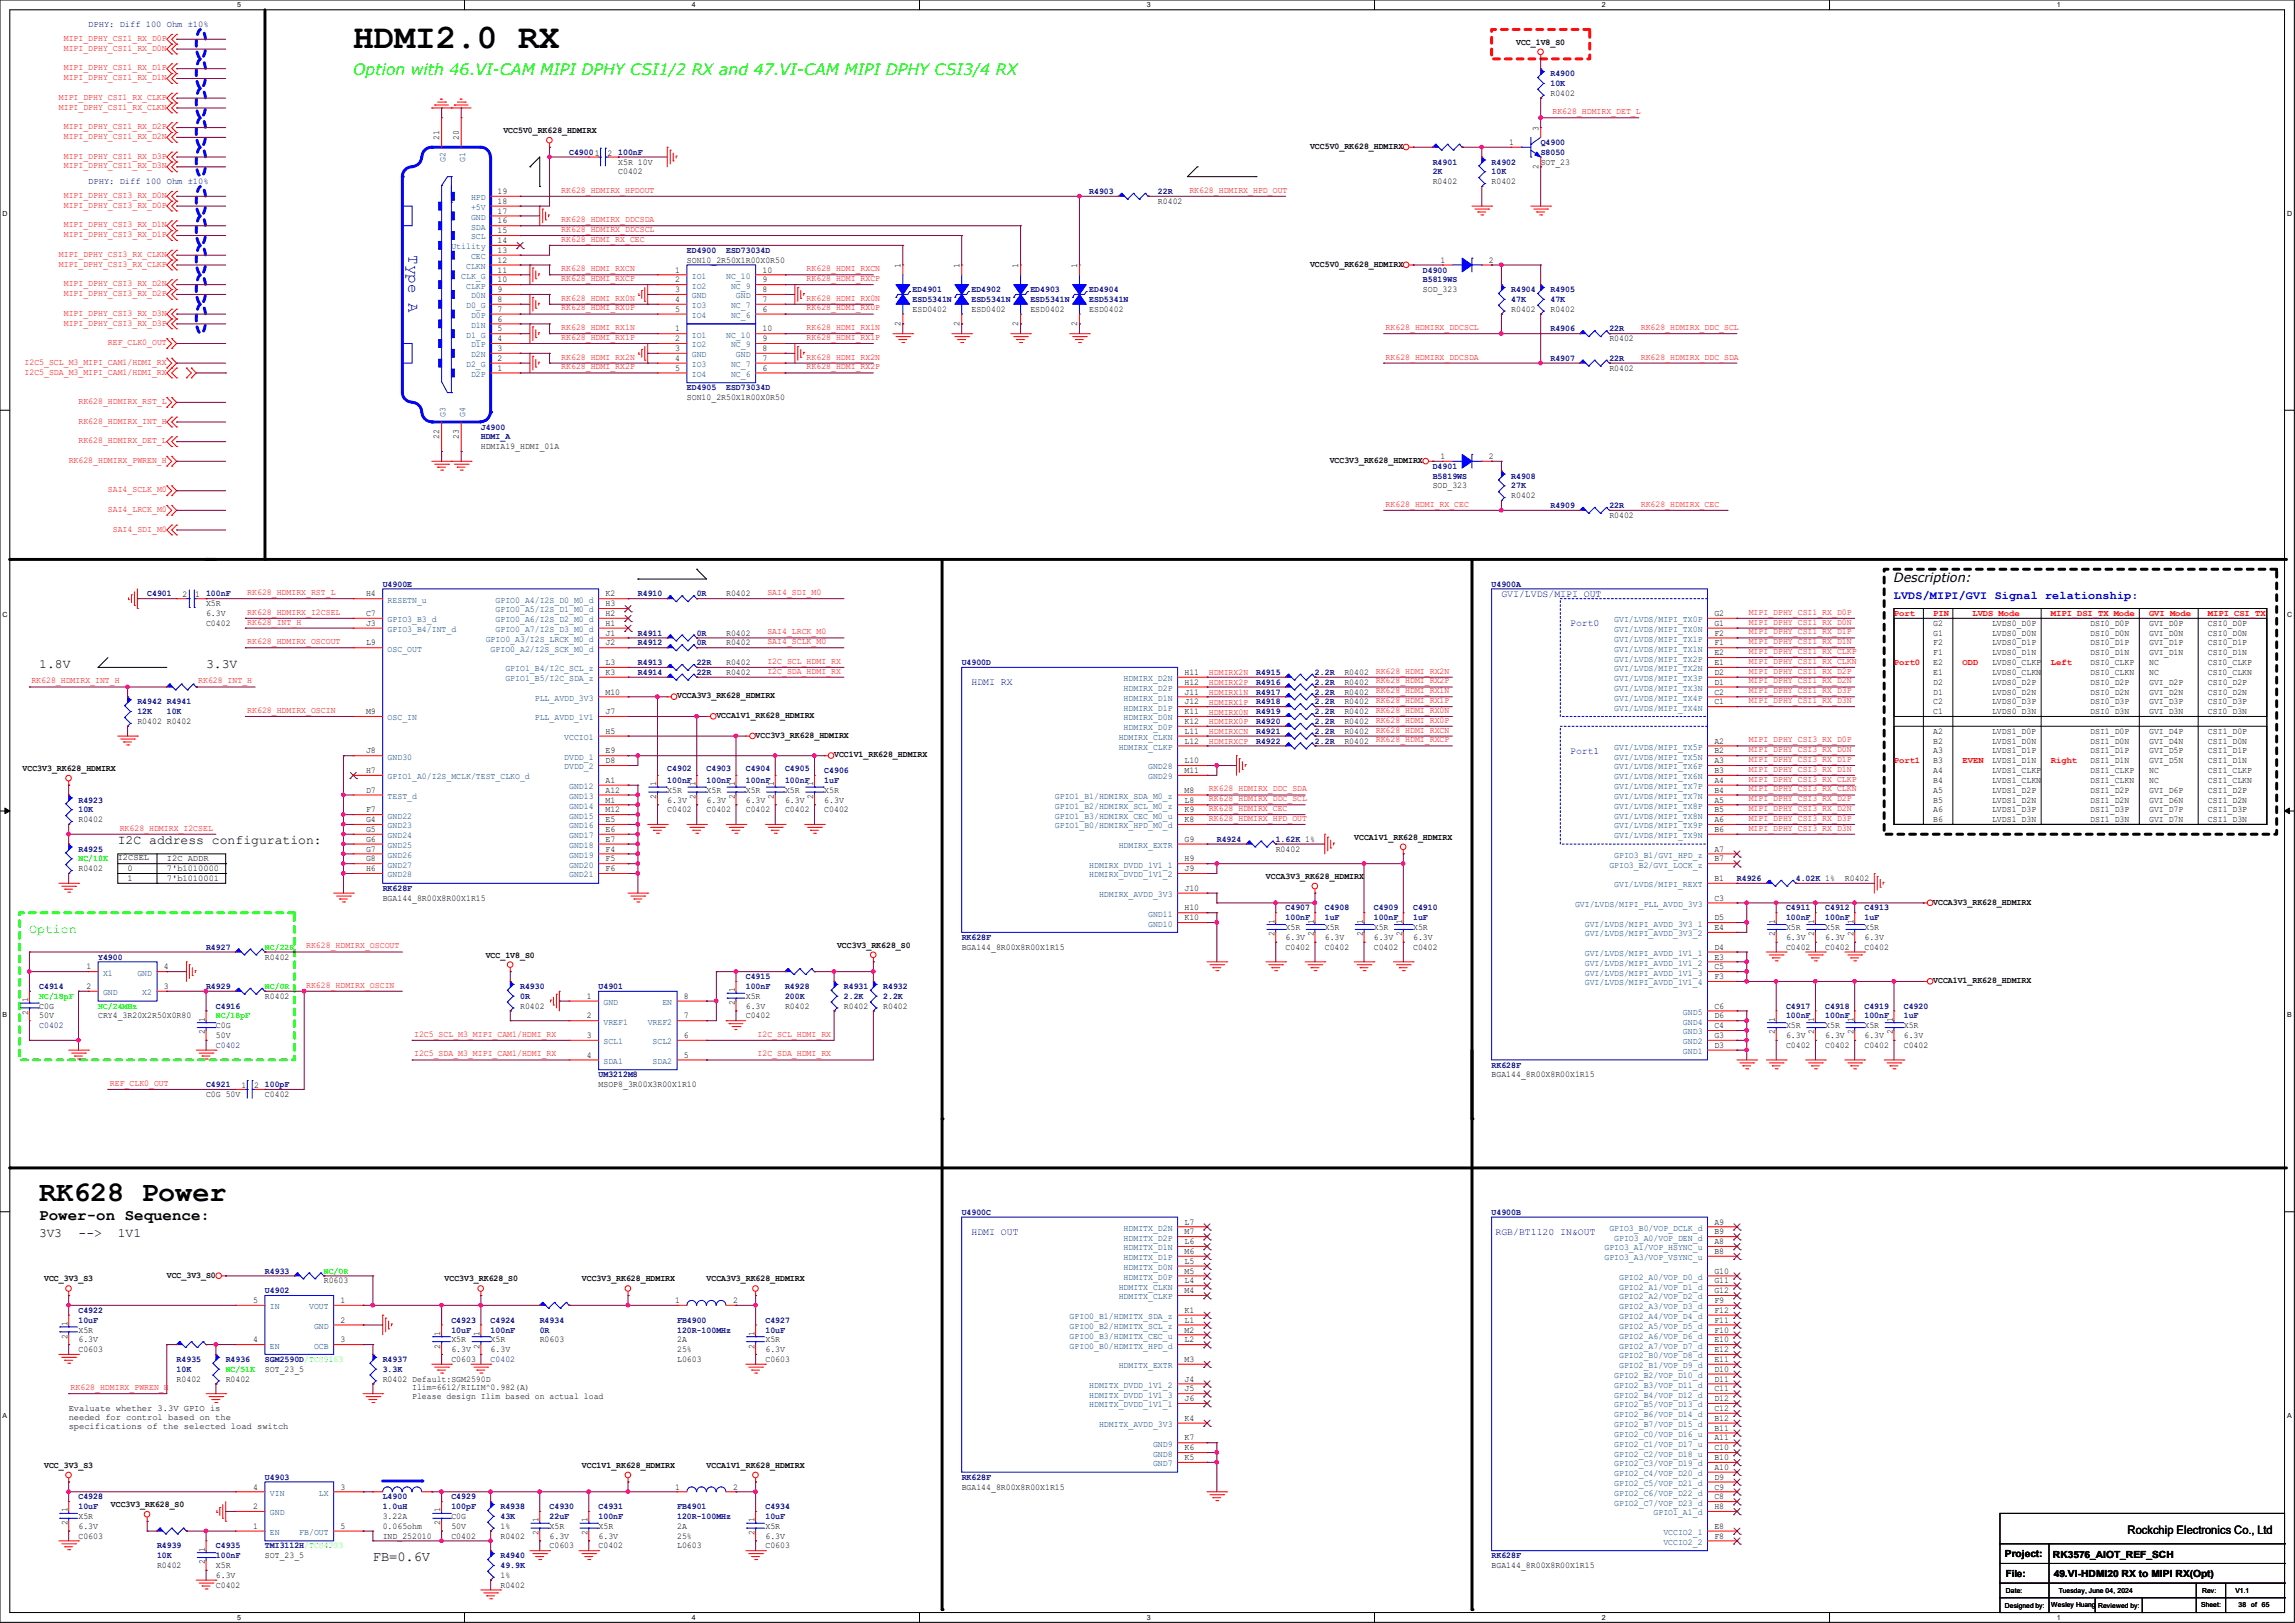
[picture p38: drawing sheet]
<svg xmlns="http://www.w3.org/2000/svg" width="297mm" height="210mm" viewBox="0 0 297 210" stroke-linecap="round" stroke-linejoin="round" font-family="sans-serif">
<defs><g id="words">
<text font-size="4.4" x="45.7" y="6.3">HDMI2.0 RX</text>
<text font-size="3.7" x="5.1" y="155.4">RK628 Power</text>
<text font-size="2" fill="#0f0" x="45.7" y="9.7">Option with 46.VI-CAM MIPI DPHY CSI1/2 RX and 47.VI-CAM MIPI DPHY CSI3/4 RX</text>
<text font-size="2" fill="#00f" x="52.9" y="33" transform="rotate(90 52.9 33)">Type A</text>
<text font-size="2" x="5.1" y="157.9">Power-on Sequence:</text>
<text font-size="1.8" x="48.3" y="202.1">FB=0.6V</text>
<g font-size="1.7">
<text x="245.1" y="75.3">Description:</text>
<text x="5.1" y="86.4">1.8V</text>
<text x="26.7" y="86.4">3.3V</text>
<text x="15.2" y="109.3">I2C address configuration:</text>
<text x="5.1" y="160.1">3V3</text>
<text x="10.2" y="160.1">--&gt;</text>
<text x="15.2" y="160.1">1V1</text>
</g>
<text font-size="1.7" fill="#0f0" x="3.8" y="120.7">Option</text>
<text font-size="1.5" fill="#00f" x="245.1" y="77.5">LVDS/MIPI/GVI Signal relationship:</text>
<text font-size="1.5" x="275.3" y="198.5">Rockchip Electronics Co., Ltd</text>
<g font-size="1.3" fill="#00f">
<text x="194.3" y="77.3">GVI/LVDS/MIPI OUT</text>
<text x="203.2" y="81.1">Port0</text>
<text x="125.7" y="88.7">HDMI RX</text>
<text x="203.2" y="97.6">Port1</text>
<text x="125.7" y="159.8">HDMI OUT</text>
<text x="193.5" y="159.8">RGB/BT1120 IN&amp;OUT</text>
</g>
<g font-size="1.3">
<text x="259.5" y="201.5">Project:</text>
<text x="265.7" y="201.6">RK3576_AIOT_REF_SCH</text>
<text x="259.6" y="204">File:</text>
<text x="265.8" y="204.1">49.VI-HDMI20 RX to MIPI RX(Opt)</text>
</g>
<g font-size="1.1" fill="#f00">
<text x="8.3" y="5.3">MIPI_DPHY_CSI1_RX_D0P</text>
<text x="8.3" y="9.1">MIPI_DPHY_CSI1_RX_D1P</text>
<text x="8.3" y="10.4">MIPI_DPHY_CSI1_RX_D1N</text>
<text x="8.3" y="6.6">MIPI_DPHY_CSI1_RX_D0N</text>
<text x="7.6" y="12.9">MIPI_DPHY_CSI1_RX_CLKP</text>
<text x="7.6" y="14.2">MIPI_DPHY_CSI1_RX_CLKN</text>
<text x="8.3" y="16.7">MIPI_DPHY_CSI1_RX_D2P</text>
<text x="8.3" y="18">MIPI_DPHY_CSI1_RX_D2N</text>
<text x="200.9" y="14.8">RK628_HDMIRX_DET_L</text>
<text x="8.3" y="20.5">MIPI_DPHY_CSI1_RX_D3P</text>
<text x="8.3" y="21.8">MIPI_DPHY_CSI1_RX_D3N</text>
<text x="8.3" y="25.6">MIPI_DPHY_CSI3_RX_D0N</text>
<text x="8.3" y="26.9">MIPI_DPHY_CSI3_RX_D0P</text>
<text x="8.3" y="29.4">MIPI_DPHY_CSI3_RX_D1N</text>
<text x="72.6" y="24.9">RK628_HDMIRX_HPDOUT</text>
<text x="72.6" y="28.7">RK628_HDMIRX_DDCSDA</text>
<text x="153.9" y="24.9">RK628_HDMIRX_HPD_OUT</text>
<text x="7.6" y="33.2">MIPI_DPHY_CSI3_RX_CLKN</text>
<text x="7.6" y="34.5">MIPI_DPHY_CSI3_RX_CLKP</text>
<text x="8.3" y="30.7">MIPI_DPHY_CSI3_RX_D1P</text>
<text x="72.6" y="35.1">RK628_HDMI_RXCN</text>
<text x="72.6" y="30">RK628_HDMIRX_DDCSCL</text>
<text x="72.6" y="31.3">RK628_HDMI_RX_CEC</text>
<text x="104.4" y="35.1">RK628_HDMI_RXCN</text>
<text x="8.3" y="37">MIPI_DPHY_CSI3_RX_D2N</text>
<text x="8.3" y="38.3">MIPI_DPHY_CSI3_RX_D2P</text>
<text x="8.3" y="40.9">MIPI_DPHY_CSI3_RX_D3N</text>
<text x="72.6" y="40.2">RK628_HDMI_RX0P</text>
<text x="72.6" y="38.9">RK628_HDMI_RX0N</text>
<text x="72.6" y="36.4">RK628_HDMI_RXCP</text>
<text x="104.4" y="36.4">RK628_HDMI_RXCP</text>
<text x="104.4" y="38.9">RK628_HDMI_RX0N</text>
<text x="104.4" y="40.2">RK628_HDMI_RX0P</text>
<text x="3.2" y="47.2">I2C5_SCL_M3_MIPI_CAM1/HDMI_RX</text>
<text x="8.3" y="42.1">MIPI_DPHY_CSI3_RX_D3P</text>
<text x="14" y="44.7">REF_CLK0_OUT</text>
<text x="72.6" y="47.8">RK628_HDMI_RX2P</text>
<text x="72.6" y="46.5">RK628_HDMI_RX2N</text>
<text x="72.6" y="44">RK628_HDMI_RX1P</text>
<text x="72.6" y="42.7">RK628_HDMI_RX1N</text>
<text x="104.4" y="42.7">RK628_HDMI_RX1N</text>
<text x="104.4" y="44">RK628_HDMI_RX1P</text>
<text x="104.4" y="46.5">RK628_HDMI_RX2N</text>
<text x="104.4" y="47.8">RK628_HDMI_RX2P</text>
<text x="179.3" y="42.7">RK628_HDMIRX_DDCSCL</text>
<text x="179.3" y="46.5">RK628_HDMIRX_DDCSDA</text>
<text x="212.3" y="42.7">RK628_HDMIRX_DDC_SCL</text>
<text x="212.3" y="46.5">RK628_HDMIRX_DDC_SDA</text>
<text x="3.2" y="48.5">I2C5_SDA_M3_MIPI_CAM1/HDMI_RX</text>
<text x="10.2" y="52.3">RK628_HDMIRX_RST_L</text>
<text x="8.9" y="59.9">RK628_HDMIRX_PWREN_H</text>
<text x="10.2" y="54.8">RK628_HDMIRX_INT_H</text>
<text x="10.2" y="57.4">RK628_HDMIRX_DET_L</text>
<text x="14" y="63.7">SAI4_SCLK_M0</text>
<text x="179.3" y="65.6">RK628_HDMI_RX_CEC</text>
<text x="212.3" y="65.6">RK628_HDMIRX_CEC</text>
<text x="14" y="66.3">SAI4_LRCK_M0</text>
<text x="14.6" y="68.8">SAI4_SDI_M0</text>
<text x="32" y="77">RK628_HDMIRX_RST_L</text>
<text x="99.3" y="77">SAI4_SDI_M0</text>
<text x="32" y="79.5">RK628_HDMIRX_I2CSEL</text>
<text x="32" y="80.8">RK628_INT_H</text>
<text x="32" y="83.4">RK628_HDMIRX_OSCOUT</text>
<text x="99.3" y="82.1">SAI4_LRCK_M0</text>
<text x="99.3" y="83.4">SAI4_SCLK_M0</text>
<text x="226.3" y="79.5">MIPI_DPHY_CSI1_RX_D0P</text>
<text x="226.3" y="80.8">MIPI_DPHY_CSI1_RX_D0N</text>
<text x="226.3" y="82.1">MIPI_DPHY_CSI1_RX_D1P</text>
<text x="226.3" y="83.4">MIPI_DPHY_CSI1_RX_D1N</text>
<text x="245.1" y="79.7">Port</text>
<text x="250.2" y="79.7">PIN</text>
<text x="255.3" y="79.7">LVDS Mode</text>
<text x="265.4" y="79.7">MIPI_DSI_TX Mode</text>
<text x="278.1" y="79.7">GVI Mode</text>
<text x="285.8" y="79.7">MIPI_CSI_TX</text>
<text x="4.1" y="88.4">RK628_HDMIRX_INT_H</text>
<text x="25.7" y="88.4">RK628_INT_H</text>
<text x="99.3" y="87.2">I2C_SDA_HDMI_RX</text>
<text x="99.3" y="85.9">I2C_SCL_HDMI_RX</text>
<text x="156.5" y="87.4">HDMIRX2N</text>
<text x="156.5" y="88.6">HDMIRX2P</text>
<text x="156.5" y="89.9">HDMIRX1N</text>
<text x="178.1" y="87.2">RK628_HDMI_RX2N</text>
<text x="178.1" y="88.4">RK628_HDMI_RX2P</text>
<text x="178.1" y="89.7">RK628_HDMI_RX1N</text>
<text x="226.3" y="84.6">MIPI_DPHY_CSI1_RX_CLKP</text>
<text x="226.3" y="85.9">MIPI_DPHY_CSI1_RX_CLKN</text>
<text x="226.3" y="87.2">MIPI_DPHY_CSI1_RX_D2P</text>
<text x="226.3" y="88.4">MIPI_DPHY_CSI1_RX_D2N</text>
<text x="226.3" y="89.7">MIPI_DPHY_CSI1_RX_D3P</text>
<text x="245.1" y="86.1">Port0</text>
<text x="254" y="86.1">ODD</text>
<text x="265.4" y="86.1">Left</text>
<text x="32" y="92.2">RK628_HDMIRX_OSCIN</text>
<text x="156.5" y="91.2">HDMIRX1P</text>
<text x="156.5" y="92.5">HDMIRX0N</text>
<text x="156.5" y="93.7">HDMIRX0P</text>
<text x="156.5" y="95">HDMIRXCN</text>
<text x="178.1" y="91">RK628_HDMI_RX1P</text>
<text x="178.1" y="92.2">RK628_HDMI_RX0N</text>
<text x="178.1" y="93.5">RK628_HDMI_RX0P</text>
<text x="178.1" y="94.8">RK628_HDMI_RXCN</text>
<text x="226.3" y="91">MIPI_DPHY_CSI1_RX_D3N</text>
<text x="156.5" y="96.3">HDMIRXCP</text>
<text x="178.1" y="96.1">RK628_HDMI_RXCP</text>
<text x="226.3" y="96.1">MIPI_DPHY_CSI3_RX_D0P</text>
<text x="226.3" y="97.3">MIPI_DPHY_CSI3_RX_D0N</text>
<text x="226.3" y="98.6">MIPI_DPHY_CSI3_RX_D1P</text>
<text x="226.3" y="99.9">MIPI_DPHY_CSI3_RX_D1N</text>
<text x="226.3" y="101.1">MIPI_DPHY_CSI3_RX_CLKP</text>
<text x="245.1" y="98.8">Port1</text>
<text x="254" y="98.8">EVEN</text>
<text x="265.4" y="98.8">Right</text>
<text x="15.5" y="107.5">RK628_HDMIRX_I2CSEL</text>
<text x="156.5" y="102.4">RK628_HDMIRX_DDC_SDA</text>
<text x="156.5" y="103.7">RK628_HDMIRX_DDC_SCL</text>
<text x="156.5" y="104.9">RK628_HDMIRX_CEC</text>
<text x="156.5" y="106.2">RK628_HDMIRX_HPD_OUT</text>
<text x="226.3" y="102.4">MIPI_DPHY_CSI3_RX_CLKN</text>
<text x="226.3" y="103.7">MIPI_DPHY_CSI3_RX_D2P</text>
<text x="226.3" y="104.9">MIPI_DPHY_CSI3_RX_D2N</text>
<text x="226.3" y="106.2">MIPI_DPHY_CSI3_RX_D3P</text>
<text x="226.3" y="107.5">MIPI_DPHY_CSI3_RX_D3N</text>
<text x="39.6" y="122.7">RK628_HDMIRX_OSCOUT</text>
<text x="39.6" y="127.8">RK628_HDMIRX_OSCIN</text>
<text x="53.6" y="134.2">I2C5_SCL_M3_MIPI_CAM1/HDMI_RX</text>
<text x="53.6" y="136.7">I2C5_SDA_M3_MIPI_CAM1/HDMI_RX</text>
<text x="98" y="134.2">I2C_SCL_HDMI_RX</text>
<text x="98" y="136.7">I2C_SDA_HDMI_RX</text>
<text x="14.2" y="140.5">REF_CLK0_OUT</text>
<text x="9.1" y="179.9">RK628_HDMIRX_PWREN_H</text>
</g>
<g font-size="1.1" fill="#000080">
<text x="11.4" y="3.5">DPHY: Diff 100 Ohm ±10%</text>
<text x="200.7" y="9.9">R4900</text>
<text x="200.7" y="11.1">10K</text>
<text x="11.4" y="23.8">DPHY: Diff 100 Ohm ±10%</text>
<text x="73.7" y="20">C49001</text>
<text x="80" y="20">100nF</text>
<text x="185.4" y="21.3">R4901</text>
<text x="185.4" y="22.6">2K</text>
<text x="193" y="21.3">R4902</text>
<text x="193" y="22.6">10K</text>
<text x="199.4" y="18.8">Q4900</text>
<text x="199.4" y="20">S8050</text>
<text x="141" y="25.1">R4903</text>
<text x="149.9" y="25.1">22R</text>
<text x="88.9" y="32.7">ED4900</text>
<text x="94" y="32.7">ESD73034D</text>
<text x="184.1" y="35.3">D4900</text>
<text x="118.1" y="37.8">ED4901</text>
<text x="118.1" y="39.1">ESD5341N</text>
<text x="125.7" y="37.8">ED4902</text>
<text x="125.7" y="39.1">ESD5341N</text>
<text x="133.3" y="37.8">ED4903</text>
<text x="133.3" y="39.1">ESD5341N</text>
<text x="141" y="37.8">ED4904</text>
<text x="141" y="39.1">ESD5341N</text>
<text x="184.1" y="36.5">B5819WS</text>
<text x="195.6" y="37.8">R4904</text>
<text x="195.6" y="39.1">47K</text>
<text x="200.7" y="37.8">R4905</text>
<text x="200.7" y="39.1">47K</text>
<text x="200.7" y="46.7">R4907</text>
<text x="200.7" y="42.9">R4906</text>
<text x="208.3" y="46.7">22R</text>
<text x="208.3" y="42.9">22R</text>
<text x="88.9" y="50.5">ED4905</text>
<text x="94" y="50.5">ESD73034D</text>
<text x="62.2" y="55.6">J4900</text>
<text x="62.2" y="56.9">HDMI_A</text>
<text x="185.4" y="60.7">D4901</text>
<text x="185.4" y="61.9">B5819WS</text>
<text x="195.6" y="61.9">R4908</text>
<text x="195.6" y="63.2">27K</text>
<text x="200.7" y="65.7">R4909</text>
<text x="208.3" y="65.7">22R</text>
<text x="19" y="77.2">C4901</text>
<text x="26.7" y="77.2">100nF</text>
<text x="49.5" y="75.9">U4900E</text>
<text x="82.5" y="77.2">R4910</text>
<text x="90.2" y="77.2">0R</text>
<text x="193" y="75.9">U4900A</text>
<text x="82.5" y="82.3">R4911</text>
<text x="82.5" y="83.5">R4912</text>
<text x="90.2" y="82.3">0R</text>
<text x="90.2" y="83.5">0R</text>
<text x="82.5" y="87.3">R4914</text>
<text x="82.5" y="86.1">R4913</text>
<text x="90.2" y="87.3">22R</text>
<text x="90.2" y="86.1">22R</text>
<text x="124.5" y="86.1">U4900D</text>
<text x="162.6" y="88.6">R4916</text>
<text x="162.6" y="89.9">R4917</text>
<text x="162.6" y="87.3">R4915</text>
<text x="170.2" y="88.6">2.2R</text>
<text x="170.2" y="89.9">2.2R</text>
<text x="170.2" y="87.3">2.2R</text>
<text x="17.8" y="91.1">R4942 R4941</text>
<text x="17.8" y="92.4">12K</text>
<text x="21.6" y="92.4">10K</text>
<text x="162.6" y="91.1">R4918</text>
<text x="162.6" y="95">R4921</text>
<text x="162.6" y="92.4">R4919</text>
<text x="162.6" y="93.7">R4920</text>
<text x="170.2" y="91.1">2.2R</text>
<text x="170.2" y="95">2.2R</text>
<text x="170.2" y="92.4">2.2R</text>
<text x="170.2" y="93.7">2.2R</text>
<text x="86.4" y="99.8">C4902</text>
<text x="86.4" y="101.3">100nF</text>
<text x="91.4" y="99.8">C4903</text>
<text x="91.4" y="101.3">100nF</text>
<text x="96.5" y="99.8">C4904</text>
<text x="96.5" y="101.3">100nF</text>
<text x="101.6" y="99.8">C4905</text>
<text x="101.6" y="101.3">100nF</text>
<text x="106.7" y="100">C4906</text>
<text x="106.7" y="101.3">1uF</text>
<text x="162.6" y="96.2">R4922</text>
<text x="170.2" y="96.2">2.2R</text>
<text x="10.2" y="103.8">R4923</text>
<text x="10.2" y="105.1">10K</text>
<text x="10.2" y="110.2">R4925</text>
<text x="157.5" y="108.9">R4924</text>
<text x="165.1" y="108.9">1.62K 1%</text>
<text x="49.5" y="115.3">RK628F</text>
<text x="166.4" y="117.8">C4907</text>
<text x="166.4" y="119.1">100nF</text>
<text x="171.4" y="117.8">C4908</text>
<text x="171.4" y="119.1">1uF</text>
<text x="177.8" y="117.8">C4909</text>
<text x="177.8" y="119.1">100nF</text>
<text x="182.9" y="117.8">C4910</text>
<text x="182.9" y="119.1">1uF</text>
<text x="224.8" y="114">R4926</text>
<text x="231.1" y="117.8">C4911</text>
<text x="231.1" y="119.1">100nF</text>
<text x="232.4" y="114">4.02K 1%</text>
<text x="236.2" y="117.8">C4912</text>
<text x="236.2" y="119.1">100nF</text>
<text x="241.3" y="117.8">C4913</text>
<text x="241.3" y="119.1">1uF</text>
<text x="12.7" y="124.2">Y4900</text>
<text x="26.7" y="122.9">R4927</text>
<text x="124.5" y="121.6">RK628F</text>
<text x="5.1" y="128">C4914</text>
<text x="26.7" y="128">R4929</text>
<text x="27.9" y="130.5">C4916</text>
<text x="67.3" y="128">R4930</text>
<text x="67.3" y="129.2">0R</text>
<text x="77.5" y="128">U4901</text>
<text x="96.5" y="126.7">C4915</text>
<text x="96.5" y="128">100nF</text>
<text x="101.6" y="128">R4928</text>
<text x="101.6" y="129.2">200K</text>
<text x="109.2" y="128">R4931</text>
<text x="109.2" y="129.2">2.2K</text>
<text x="114.3" y="128">R4932</text>
<text x="114.3" y="129.2">2.2K</text>
<text x="231.1" y="130.5">C4917</text>
<text x="231.1" y="131.8">100nF</text>
<text x="236.2" y="130.5">C4918</text>
<text x="236.2" y="131.8">100nF</text>
<text x="241.3" y="130.5">C4919</text>
<text x="241.3" y="131.8">100nF</text>
<text x="246.4" y="130.5">C4920</text>
<text x="246.4" y="131.8">1uF</text>
<text x="5.1" y="133.1">C0402</text>
<text x="27.9" y="135.6">C0402</text>
<text x="26.7" y="140.7">C4921</text>
<text x="34.3" y="140.7">100pF</text>
<text x="77.5" y="139.4">UM3212M8</text>
<text x="193" y="138.1">RK628F</text>
<text x="124.5" y="157.2">U4900C</text>
<text x="193" y="157.2">U4900B</text>
<text x="34.3" y="167.3">U4902</text>
<text x="34.3" y="164.8">R4933</text>
<text x="10.2" y="169.9">C4922</text>
<text x="10.2" y="171.2">10uF</text>
<text x="58.4" y="171.2">C4923</text>
<text x="58.4" y="172.4">10uF</text>
<text x="63.5" y="171.2">C4924</text>
<text x="63.5" y="172.4">100nF</text>
<text x="69.8" y="171.2">R4934</text>
<text x="69.8" y="172.4">0R</text>
<text x="87.6" y="171.2">FB4900</text>
<text x="87.6" y="172.4">120R-100MHz</text>
<text x="99.1" y="171.2">C4927</text>
<text x="99.1" y="172.4">10uF</text>
<text x="22.9" y="176.2">R4935</text>
<text x="22.9" y="177.5">10K</text>
<text x="29.2" y="176.2">R4936</text>
<text x="34.3" y="176.2">SGM2590D/TCS9163</text>
<text x="49.5" y="176.2">R4937</text>
<text x="49.5" y="177.5">3.3K</text>
<text x="63.5" y="176.2">C0402</text>
<text x="34.3" y="191.5">U4903</text>
<text x="124.5" y="191.5">RK628F</text>
<text x="10.2" y="194">C4928</text>
<text x="10.2" y="195.3">10uF</text>
<text x="49.5" y="194">L4900</text>
<text x="49.5" y="195.3">1.0uH</text>
<text x="58.4" y="194">C4929</text>
<text x="58.4" y="195.3">100pF</text>
<text x="64.8" y="195.3">R4938</text>
<text x="64.8" y="196.6">43K</text>
<text x="71.1" y="195.3">C4930</text>
<text x="71.1" y="196.6">22uF</text>
<text x="77.5" y="195.3">C4931</text>
<text x="77.5" y="196.6">100nF</text>
<text x="87.6" y="195.3">FB4901</text>
<text x="87.6" y="196.6">120R-100MHz</text>
<text x="99.1" y="195.3">C4934</text>
<text x="99.1" y="196.6">10uF</text>
<text x="20.3" y="200.4">R4939</text>
<text x="20.3" y="201.6">10K</text>
<text x="27.9" y="200.4">C4935</text>
<text x="27.9" y="201.6">100nF</text>
<text x="34.3" y="200.4">TMI3112H/TCS4203</text>
<text x="64.8" y="201.6">R4940</text>
<text x="64.8" y="202.9">49.9K</text>
<text x="193" y="201.6">RK628F</text>
</g>
<g font-size="1.1">
<text x="196.2" y="5.8">VCC_1V8_S0</text>
<text x="65.2" y="17.2">VCC5V0_RK628_HDMIRX</text>
<text x="199.1" y="16.9" transform="rotate(-90 199.1 16.9)">3</text>
<text x="200.7" y="12.4">R0402</text>
<text x="56.9" y="18.2" transform="rotate(-90 56.9 18.2)">21</text>
<text x="59.4" y="18.2" transform="rotate(-90 59.4 18.2)">20</text>
<text x="78.6" y="20.2">2</text>
<text x="80" y="22.6">C0402</text>
<text x="80" y="21.3">X5R 10V</text>
<text x="169.5" y="19.3">VCC5V0_RK628_HDMIRX</text>
<text x="185.4" y="23.8">R0402</text>
<text x="193" y="23.8">R0402</text>
<text x="195.3" y="18.8">1</text>
<text x="199.1" y="21.8" transform="rotate(-90 199.1 21.8)">2</text>
<text x="199.4" y="21.3">SOT_23</text>
<text x="64.4" y="28.9">16</text>
<text x="64.4" y="27.6">17</text>
<text x="64.4" y="26.4">18</text>
<text x="64.4" y="25.1">19</text>
<text x="149.9" y="26.4">R0402</text>
<text x="64.4" y="35.3">11</text>
<text x="64.4" y="34">12</text>
<text x="64.4" y="32.7">13</text>
<text x="64.4" y="31.5">14</text>
<text x="64.4" y="30.2">15</text>
<text x="87.4" y="35.3">1</text>
<text x="88.9" y="34">SON10_2R50X1R00X0R50</text>
<text x="98.7" y="35.3">10</text>
<text x="116.5" y="34.7" transform="rotate(-90 116.5 34.7)">1</text>
<text x="124.2" y="34.7" transform="rotate(-90 124.2 34.7)">1</text>
<text x="131.8" y="34.7" transform="rotate(-90 131.8 34.7)">1</text>
<text x="139.4" y="34.7" transform="rotate(-90 139.4 34.7)">1</text>
<text x="169.5" y="34.5">VCC5V0_RK628_HDMIRX</text>
<text x="186.4" y="34">1</text>
<text x="192.7" y="34">2</text>
<text x="64.4" y="41.6">6</text>
<text x="64.4" y="40.3">7</text>
<text x="64.4" y="39.1">8</text>
<text x="64.4" y="37.8">9</text>
<text x="64.4" y="36.5">10</text>
<text x="87.4" y="36.5">2</text>
<text x="87.4" y="39.1">4</text>
<text x="87.4" y="40.3">5</text>
<text x="87.4" y="37.8">3</text>
<text x="98.7" y="36.5">9</text>
<text x="98.7" y="39.1">7</text>
<text x="98.7" y="40.3">6</text>
<text x="98.7" y="37.8">8</text>
<text x="118.1" y="40.3">ESD0402</text>
<text x="125.7" y="40.3">ESD0402</text>
<text x="133.3" y="40.3">ESD0402</text>
<text x="141" y="40.3">ESD0402</text>
<text x="184.1" y="37.8">SOD_323</text>
<text x="195.6" y="40.3">R0402</text>
<text x="200.7" y="40.3">R0402</text>
<text x="64.4" y="48">1</text>
<text x="64.4" y="46.7">2</text>
<text x="64.4" y="45.4">3</text>
<text x="64.4" y="44.2">4</text>
<text x="64.4" y="42.9">5</text>
<text x="87.4" y="42.9">1</text>
<text x="87.4" y="44.2">2</text>
<text x="87.4" y="46.7">4</text>
<text x="87.4" y="48">5</text>
<text x="87.4" y="45.4">3</text>
<text x="98.7" y="42.9">10</text>
<text x="98.7" y="44.2">9</text>
<text x="98.7" y="46.7">7</text>
<text x="98.7" y="48">6</text>
<text x="98.7" y="45.4">8</text>
<text x="116.5" y="42.2" transform="rotate(-90 116.5 42.2)">2</text>
<text x="124.2" y="42.2" transform="rotate(-90 124.2 42.2)">2</text>
<text x="131.8" y="42.2" transform="rotate(-90 131.8 42.2)">2</text>
<text x="139.4" y="42.2" transform="rotate(-90 139.4 42.2)">2</text>
<text x="208.3" y="48">R0402</text>
<text x="208.3" y="44.2">R0402</text>
<text x="88.9" y="51.8">SON10_2R50X1R00X0R50</text>
<text x="56.9" y="56.8" transform="rotate(-90 56.9 56.8)">22</text>
<text x="59.4" y="56.8" transform="rotate(-90 59.4 56.8)">23</text>
<text x="62.2" y="58.1">HDMIA19_HDMI_01A</text>
<text x="172.1" y="59.9">VCC3V3_RK628_HDMIRX</text>
<text x="186.4" y="59.4">1</text>
<text x="192.7" y="59.4">2</text>
<text x="185.4" y="63.2">SOD_323</text>
<text x="195.6" y="64.5">R0402</text>
<text x="208.3" y="67">R0402</text>
<text x="23.6" y="77.3">2</text>
<text x="25.3" y="77.3">1</text>
<text x="47.4" y="77.2">H4</text>
<text x="78.4" y="77.2">K2</text>
<text x="94" y="77.2">R0402</text>
<text x="26.7" y="81">C0402</text>
<text x="26.7" y="78.4">X5R</text>
<text x="26.7" y="79.7">6.3V</text>
<text x="47.4" y="83.5">L9</text>
<text x="47.4" y="81">J3</text>
<text x="47.4" y="79.7">C7</text>
<text x="78.4" y="79.7">H2</text>
<text x="78.4" y="81">H1</text>
<text x="78.4" y="78.4">H3</text>
<text x="78.4" y="82.3">J1</text>
<text x="78.4" y="83.5">J2</text>
<text x="94" y="82.3">R0402</text>
<text x="94" y="83.5">R0402</text>
<text x="221.9" y="82.3">F2</text>
<text x="221.9" y="83.5">F1</text>
<text x="221.9" y="79.7">G2</text>
<text x="221.9" y="81">G1</text>
<text x="250.2" y="81">G2</text>
<text x="250.2" y="82.3">G1</text>
<text x="250.2" y="83.5">F2</text>
<text x="257.8" y="83.5">LVDS0_D1P</text>
<text x="257.8" y="81">LVDS0_D0P</text>
<text x="257.8" y="82.3">LVDS0_D0N</text>
<text x="270.5" y="81">DSI0_D0P</text>
<text x="270.5" y="82.3">DSI0_D0N</text>
<text x="270.5" y="83.5">DSI0_D1P</text>
<text x="278.1" y="82.3">GVI_D0N</text>
<text x="278.1" y="83.5">GVI_D1P</text>
<text x="278.1" y="81">GVI_D0P</text>
<text x="285.7" y="83.5">CSI0_D1P</text>
<text x="285.7" y="81">CSI0_D0P</text>
<text x="285.7" y="82.3">CSI0_D0N</text>
<text x="78.4" y="86.1">L3</text>
<text x="78.4" y="87.3">K3</text>
<text x="78.4" y="89.9">M10</text>
<text x="94" y="87.3">R0402</text>
<text x="94" y="86.1">R0402</text>
<text x="153.3" y="89.9">J11</text>
<text x="153.3" y="87.3">H11</text>
<text x="153.3" y="88.6">H12</text>
<text x="174" y="88.6">R0402</text>
<text x="174" y="89.9">R0402</text>
<text x="174" y="87.3">R0402</text>
<text x="221.9" y="89.9">C2</text>
<text x="221.9" y="87.3">D2</text>
<text x="221.9" y="88.6">D1</text>
<text x="221.9" y="84.8">E2</text>
<text x="221.9" y="86.1">E1</text>
<text x="250.2" y="84.8">F1</text>
<text x="250.2" y="86.1">E2</text>
<text x="250.2" y="87.3">E1</text>
<text x="250.2" y="88.6">D2</text>
<text x="250.2" y="89.9">D1</text>
<text x="257.8" y="86.1">LVDS0_CLKP</text>
<text x="257.8" y="89.9">LVDS0_D2N</text>
<text x="257.8" y="87.3">LVDS0_CLKN</text>
<text x="257.8" y="84.8">LVDS0_D1N</text>
<text x="257.8" y="88.6">LVDS0_D2P</text>
<text x="270.5" y="84.8">DSI0_D1N</text>
<text x="270.5" y="88.6">DSI0_D2P</text>
<text x="270.5" y="86.1">DSI0_CLKP</text>
<text x="270.5" y="89.9">DSI0_D2N</text>
<text x="270.5" y="87.3">DSI0_CLKN</text>
<text x="278.1" y="87.3">NC</text>
<text x="278.1" y="89.9">GVI_D2N</text>
<text x="278.1" y="86.1">NC</text>
<text x="278.1" y="88.6">GVI_D2P</text>
<text x="278.1" y="84.8">GVI_D1N</text>
<text x="285.7" y="86.1">CSI0_CLKP</text>
<text x="285.7" y="87.3">CSI0_CLKN</text>
<text x="285.7" y="89.9">CSI0_D2N</text>
<text x="285.7" y="84.8">CSI0_D1N</text>
<text x="285.7" y="88.6">CSI0_D2P</text>
<text x="17.8" y="93.7">R0402 R0402</text>
<text x="47.4" y="92.4">M9</text>
<text x="78.4" y="95">H5</text>
<text x="78.4" y="92.4">J7</text>
<text x="87.6" y="90.4">VCCA3V3_RK628_HDMIRX</text>
<text x="92.7" y="92.9">VCCA1V1_RK628_HDMIRX</text>
<text x="97.8" y="95.5">VCC3V3_RK628_HDMIRX</text>
<text x="153.3" y="95">L11</text>
<text x="153.3" y="92.4">K11</text>
<text x="153.3" y="93.7">K12</text>
<text x="153.3" y="91.1">J12</text>
<text x="174" y="91.1">R0402</text>
<text x="174" y="95">R0402</text>
<text x="174" y="92.4">R0402</text>
<text x="174" y="93.7">R0402</text>
<text x="221.9" y="91.1">C1</text>
<text x="250.2" y="92.4">C1</text>
<text x="250.2" y="95">A2</text>
<text x="250.2" y="91.1">C2</text>
<text x="257.8" y="95">LVDS1_D0P</text>
<text x="257.8" y="91.1">LVDS0_D3P</text>
<text x="257.8" y="92.4">LVDS0_D3N</text>
<text x="270.5" y="95">DSI1_D0P</text>
<text x="270.5" y="92.4">DSI0_D3N</text>
<text x="270.5" y="91.1">DSI0_D3P</text>
<text x="278.1" y="91.1">GVI_D3P</text>
<text x="278.1" y="95">GVI_D4P</text>
<text x="278.1" y="92.4">GVI_D3N</text>
<text x="285.7" y="91.1">CSI0_D3P</text>
<text x="285.7" y="92.4">CSI0_D3N</text>
<text x="285.7" y="95">CSI1_D0P</text>
<text x="2.9" y="99.8">VCC3V3_RK628_HDMIRX</text>
<text x="47.4" y="97.5">J8</text>
<text x="47.4" y="100">H7</text>
<text x="78.4" y="97.5">E9</text>
<text x="78.4" y="98.8">D8</text>
<text x="78.4" y="101.3">A1</text>
<text x="84.9" y="101.7" transform="rotate(-90 84.9 101.7)">1</text>
<text x="90" y="101.7" transform="rotate(-90 90 101.7)">1</text>
<text x="95.1" y="101.7" transform="rotate(-90 95.1 101.7)">1</text>
<text x="100.2" y="101.7" transform="rotate(-90 100.2 101.7)">1</text>
<text x="105.2" y="101.7" transform="rotate(-90 105.2 101.7)">1</text>
<text x="107.9" y="98">VCC1V1_RK628_HDMIRX</text>
<text x="153.3" y="98.8">L10</text>
<text x="153.3" y="100">M11</text>
<text x="153.3" y="96.2">L12</text>
<text x="174" y="96.2">R0402</text>
<text x="221.9" y="101.3">A4</text>
<text x="221.9" y="98.8">A3</text>
<text x="221.9" y="100">B3</text>
<text x="221.9" y="96.2">A2</text>
<text x="221.9" y="97.5">B2</text>
<text x="250.2" y="98.8">B3</text>
<text x="250.2" y="96.2">B2</text>
<text x="250.2" y="100">A4</text>
<text x="250.2" y="97.5">A3</text>
<text x="250.2" y="101.3">B4</text>
<text x="257.8" y="97.5">LVDS1_D1P</text>
<text x="257.8" y="100">LVDS1_CLKP</text>
<text x="257.8" y="98.8">LVDS1_D1N</text>
<text x="257.8" y="101.3">LVDS1_CLKN</text>
<text x="257.8" y="96.2">LVDS1_D0N</text>
<text x="270.5" y="101.3">DSI1_CLKN</text>
<text x="270.5" y="98.8">DSI1_D1N</text>
<text x="270.5" y="96.2">DSI1_D0N</text>
<text x="270.5" y="100">DSI1_CLKP</text>
<text x="270.5" y="97.5">DSI1_D1P</text>
<text x="278.1" y="98.8">GVI_D5N</text>
<text x="278.1" y="101.3">NC</text>
<text x="278.1" y="97.5">GVI_D5P</text>
<text x="278.1" y="96.2">GVI_D4N</text>
<text x="278.1" y="100">NC</text>
<text x="285.7" y="96.2">CSI1_D0N</text>
<text x="285.7" y="101.3">CSI1_CLKN</text>
<text x="285.7" y="100">CSI1_CLKP</text>
<text x="285.7" y="98.8">CSI1_D1N</text>
<text x="285.7" y="97.5">CSI1_D1P</text>
<text x="10.2" y="106.4">R0402</text>
<text x="47.4" y="102.6">D7</text>
<text x="47.4" y="105.1">F7</text>
<text x="47.4" y="106.4">G4</text>
<text x="47.4" y="107.7">G5</text>
<text x="78.4" y="102.6">A12</text>
<text x="78.4" y="103.8">M1</text>
<text x="78.4" y="105.1">M12</text>
<text x="78.4" y="106.4">E5</text>
<text x="78.4" y="107.7">E6</text>
<text x="84.9" y="103.4" transform="rotate(-90 84.9 103.4)">2</text>
<text x="86.4" y="105.1">C0402</text>
<text x="86.4" y="102.6">X5R</text>
<text x="86.4" y="103.8">6.3V</text>
<text x="90" y="103.4" transform="rotate(-90 90 103.4)">2</text>
<text x="91.4" y="105.1">C0402</text>
<text x="91.4" y="102.6">X5R</text>
<text x="91.4" y="103.8">6.3V</text>
<text x="95.1" y="103.4" transform="rotate(-90 95.1 103.4)">2</text>
<text x="96.5" y="105.1">C0402</text>
<text x="96.5" y="102.6">X5R</text>
<text x="96.5" y="103.8">6.3V</text>
<text x="100.2" y="103.4" transform="rotate(-90 100.2 103.4)">2</text>
<text x="101.6" y="105.1">C0402</text>
<text x="101.6" y="102.6">X5R</text>
<text x="101.6" y="103.8">6.3V</text>
<text x="105.2" y="103.4" transform="rotate(-90 105.2 103.4)">2</text>
<text x="106.7" y="105.1">C0402</text>
<text x="106.7" y="102.6">X5R</text>
<text x="106.7" y="103.8">6.3V</text>
<text x="153.3" y="103.8">L8</text>
<text x="153.3" y="106.4">K8</text>
<text x="153.3" y="102.6">M8</text>
<text x="153.3" y="105.1">K9</text>
<text x="221.9" y="106.4">A6</text>
<text x="221.9" y="107.7">B6</text>
<text x="221.9" y="103.8">A5</text>
<text x="221.9" y="105.1">B5</text>
<text x="221.9" y="102.6">B4</text>
<text x="250.2" y="102.6">A5</text>
<text x="250.2" y="106.4">B6</text>
<text x="250.2" y="103.8">B5</text>
<text x="250.2" y="105.1">A6</text>
<text x="257.8" y="106.4">LVDS1_D3N</text>
<text x="257.8" y="103.8">LVDS1_D2N</text>
<text x="257.8" y="105.1">LVDS1_D3P</text>
<text x="257.8" y="102.6">LVDS1_D2P</text>
<text x="270.5" y="105.1">DSI1_D3P</text>
<text x="270.5" y="106.4">DSI1_D3N</text>
<text x="270.5" y="102.6">DSI1_D2P</text>
<text x="270.5" y="103.8">DSI1_D2N</text>
<text x="278.1" y="102.6">GVI_D6P</text>
<text x="278.1" y="106.4">GVI_D7N</text>
<text x="278.1" y="105.1">GVI_D7P</text>
<text x="278.1" y="103.8">GVI_D6N</text>
<text x="285.7" y="106.4">CSI1_D3N</text>
<text x="285.7" y="105.1">CSI1_D3P</text>
<text x="285.7" y="103.8">CSI1_D2N</text>
<text x="285.7" y="102.6">CSI1_D2P</text>
<text x="10.2" y="112.7">R0402</text>
<text x="15.2" y="111.3">I2CSEL</text>
<text x="16.5" y="112.7">0</text>
<text x="21.6" y="111.5">I2C_ADDR</text>
<text x="21.6" y="112.7">7'b1010000</text>
<text x="47.4" y="108.9">G6</text>
<text x="47.4" y="110.2">G7</text>
<text x="47.4" y="111.5">G8</text>
<text x="47.4" y="112.7">H6</text>
<text x="78.4" y="108.9">E7</text>
<text x="78.4" y="110.2">F4</text>
<text x="78.4" y="111.5">F5</text>
<text x="78.4" y="112.7">F6</text>
<text x="153.3" y="108.9">G9</text>
<text x="153.3" y="111.5">H9</text>
<text x="153.3" y="112.7">J9</text>
<text x="163.8" y="113.8">VCCA3V3_RK628_HDMIRX</text>
<text x="165.1" y="110.2">R0402</text>
<text x="175.3" y="108.7">VCCA1V1_RK628_HDMIRX</text>
<text x="221.9" y="110.2">A7</text>
<text x="221.9" y="111.5">B7</text>
<text x="16.5" y="114">1</text>
<text x="21.6" y="114">7'b1010001</text>
<text x="49.5" y="116.5">BGA144_8R00X8R00X1R15</text>
<text x="153.3" y="115.3">J10</text>
<text x="153.3" y="117.8">H10</text>
<text x="153.3" y="119.1">K10</text>
<text x="164.9" y="119.5" transform="rotate(-90 164.9 119.5)">1</text>
<text x="170" y="119.5" transform="rotate(-90 170 119.5)">1</text>
<text x="176.4" y="119.5" transform="rotate(-90 176.4 119.5)">1</text>
<text x="181.4" y="119.5" transform="rotate(-90 181.4 119.5)">1</text>
<text x="221.9" y="116.5">C3</text>
<text x="221.9" y="114">B1</text>
<text x="221.9" y="119.1">D5</text>
<text x="229.7" y="119.5" transform="rotate(-90 229.7 119.5)">1</text>
<text x="234.8" y="119.5" transform="rotate(-90 234.8 119.5)">1</text>
<text x="238.8" y="114">R0402</text>
<text x="239.9" y="119.5" transform="rotate(-90 239.9 119.5)">1</text>
<text x="250.2" y="117.1">VCCA3V3_RK628_HDMIRX</text>
<text x="11.2" y="125.4">1</text>
<text x="21.2" y="125.4">4</text>
<text x="34.3" y="124.2">R0402</text>
<text x="62.9" y="123.9">VCC_1V8_S0</text>
<text x="108.3" y="122.6">VCC3V3_RK628_S0</text>
<text x="124.5" y="122.9">BGA144_8R00X8R00X1R15</text>
<text x="164.9" y="121.2" transform="rotate(-90 164.9 121.2)">2</text>
<text x="166.4" y="122.9">C0402</text>
<text x="166.4" y="120.4">X5R</text>
<text x="166.4" y="121.6">6.3V</text>
<text x="170" y="121.2" transform="rotate(-90 170 121.2)">2</text>
<text x="171.4" y="122.9">C0402</text>
<text x="171.4" y="120.4">X5R</text>
<text x="171.4" y="121.6">6.3V</text>
<text x="176.4" y="121.2" transform="rotate(-90 176.4 121.2)">2</text>
<text x="177.8" y="122.9">C0402</text>
<text x="177.8" y="120.4">X5R</text>
<text x="177.8" y="121.6">6.3V</text>
<text x="181.4" y="121.2" transform="rotate(-90 181.4 121.2)">2</text>
<text x="182.9" y="122.9">C0402</text>
<text x="182.9" y="120.4">X5R</text>
<text x="182.9" y="121.6">6.3V</text>
<text x="221.9" y="122.9">D4</text>
<text x="221.9" y="124.2">E3</text>
<text x="221.9" y="125.4">C5</text>
<text x="221.9" y="120.4">E4</text>
<text x="229.7" y="121.2" transform="rotate(-90 229.7 121.2)">2</text>
<text x="231.1" y="122.9">C0402</text>
<text x="231.1" y="120.4">X5R</text>
<text x="231.1" y="121.6">6.3V</text>
<text x="234.8" y="121.2" transform="rotate(-90 234.8 121.2)">2</text>
<text x="236.2" y="122.9">C0402</text>
<text x="236.2" y="120.4">X5R</text>
<text x="236.2" y="121.6">6.3V</text>
<text x="239.9" y="121.2" transform="rotate(-90 239.9 121.2)">2</text>
<text x="241.3" y="122.9">C0402</text>
<text x="241.3" y="120.4">X5R</text>
<text x="241.3" y="121.6">6.3V</text>
<text x="3.6" y="131.3" transform="rotate(-90 3.6 131.3)">2</text>
<text x="3.6" y="129.7" transform="rotate(-90 3.6 129.7)">1</text>
<text x="5.1" y="130.5">C0G</text>
<text x="5.1" y="131.8">50V</text>
<text x="11.2" y="128">2</text>
<text x="12.7" y="131.8">CRY4_3R20X2R50X0R80</text>
<text x="21.2" y="128">3</text>
<text x="34.3" y="129.2">R0402</text>
<text x="67.3" y="130.5">R0402</text>
<text x="75.9" y="129.2">1</text>
<text x="75.9" y="131.8">2</text>
<text x="88.5" y="131.8">7</text>
<text x="88.5" y="129.2">8</text>
<text x="95.1" y="130" transform="rotate(-90 95.1 130)">2</text>
<text x="95.1" y="128.4" transform="rotate(-90 95.1 128.4)">1</text>
<text x="96.5" y="131.8">C0402</text>
<text x="96.5" y="129.2">X5R</text>
<text x="96.5" y="130.5">6.3V</text>
<text x="101.6" y="130.5">R0402</text>
<text x="109.2" y="130.5">R0402</text>
<text x="114.3" y="130.5">R0402</text>
<text x="221.9" y="126.7">F3</text>
<text x="221.9" y="130.5">C6</text>
<text x="221.9" y="131.8">D6</text>
<text x="250.2" y="127.2">VCCA1V1_RK628_HDMIRX</text>
<text x="26.5" y="133.9" transform="rotate(-90 26.5 133.9)">2</text>
<text x="26.5" y="132.2" transform="rotate(-90 26.5 132.2)">1</text>
<text x="27.9" y="133.1">C0G</text>
<text x="27.9" y="134.3">50V</text>
<text x="75.9" y="134.3">3</text>
<text x="75.9" y="136.9">4</text>
<text x="88.5" y="136.9">5</text>
<text x="88.5" y="134.3">6</text>
<text x="221.9" y="135.6">D3</text>
<text x="221.9" y="133.1">C4</text>
<text x="221.9" y="134.3">G3</text>
<text x="229.7" y="133.9" transform="rotate(-90 229.7 133.9)">2</text>
<text x="229.7" y="132.2" transform="rotate(-90 229.7 132.2)">1</text>
<text x="231.1" y="135.6">C0402</text>
<text x="231.1" y="133.1">X5R</text>
<text x="231.1" y="134.3">6.3V</text>
<text x="234.8" y="133.9" transform="rotate(-90 234.8 133.9)">2</text>
<text x="234.8" y="132.2" transform="rotate(-90 234.8 132.2)">1</text>
<text x="236.2" y="135.6">C0402</text>
<text x="236.2" y="133.1">X5R</text>
<text x="236.2" y="134.3">6.3V</text>
<text x="239.9" y="133.9" transform="rotate(-90 239.9 133.9)">2</text>
<text x="239.9" y="132.2" transform="rotate(-90 239.9 132.2)">1</text>
<text x="241.3" y="135.6">C0402</text>
<text x="241.3" y="133.1">X5R</text>
<text x="241.3" y="134.3">6.3V</text>
<text x="244.9" y="133.9" transform="rotate(-90 244.9 133.9)">2</text>
<text x="244.9" y="132.2" transform="rotate(-90 244.9 132.2)">1</text>
<text x="246.4" y="135.6">C0402</text>
<text x="246.4" y="133.1">X5R</text>
<text x="246.4" y="134.3">6.3V</text>
<text x="26.7" y="141.9">C0G 50V</text>
<text x="31.2" y="140.8">1</text>
<text x="32.9" y="140.8">2</text>
<text x="34.3" y="141.9">C0402</text>
<text x="77.5" y="140.7">MSOP8_3R00X3R00X1R10</text>
<text x="193" y="139.4">BGA144_8R00X8R00X1R15</text>
<text x="153.3" y="161">L6</text>
<text x="153.3" y="158.5">L7</text>
<text x="153.3" y="159.7">M7</text>
<text x="221.9" y="158.5">A9</text>
<text x="221.9" y="159.7">B9</text>
<text x="221.9" y="161">A8</text>
<text x="5.7" y="165.8">VCC_3V3_S3</text>
<text x="21.6" y="165.3">VCC_3V3_S0</text>
<text x="41.9" y="166.1">R0603</text>
<text x="57.5" y="165.8">VCC3V3_RK628_S0</text>
<text x="75.3" y="165.8">VCC3V3_RK628_HDMIRX</text>
<text x="91.4" y="165.8">VCCA3V3_RK628_HDMIRX</text>
<text x="153.3" y="166.1">L4</text>
<text x="153.3" y="167.3">M4</text>
<text x="153.3" y="163.5">L5</text>
<text x="153.3" y="164.8">M5</text>
<text x="153.3" y="162.3">M6</text>
<text x="221.9" y="164.8">G10</text>
<text x="221.9" y="166.1">G11</text>
<text x="221.9" y="167.3">G12</text>
<text x="221.9" y="162.3">B8</text>
<text x="8.7" y="173.2" transform="rotate(-90 8.7 173.2)">2</text>
<text x="8.7" y="171.6" transform="rotate(-90 8.7 171.6)">1</text>
<text x="10.2" y="172.4">X5R</text>
<text x="10.2" y="173.7">6.3V</text>
<text x="32.8" y="173.7">4</text>
<text x="32.8" y="168.6">5</text>
<text x="44.1" y="173.7">3</text>
<text x="44.1" y="171.2">2</text>
<text x="44.1" y="168.6">1</text>
<text x="57" y="172.8" transform="rotate(-90 57 172.8)">1</text>
<text x="58.4" y="173.7">X5R</text>
<text x="62.1" y="172.8" transform="rotate(-90 62.1 172.8)">1</text>
<text x="63.5" y="173.7">X5R</text>
<text x="69.8" y="173.7">R0603</text>
<text x="87.4" y="168.6">1</text>
<text x="87.6" y="173.7">2A</text>
<text x="94.9" y="168.6">2</text>
<text x="97.6" y="172.8" transform="rotate(-90 97.6 172.8)">1</text>
<text x="99.1" y="173.7">X5R</text>
<text x="153.3" y="173.7">L2</text>
<text x="153.3" y="171.2">L1</text>
<text x="153.3" y="172.4">M2</text>
<text x="153.3" y="169.9">K1</text>
<text x="221.9" y="168.6">F9</text>
<text x="221.9" y="169.9">F12</text>
<text x="221.9" y="171.2">F11</text>
<text x="221.9" y="172.4">F10</text>
<text x="221.9" y="173.7">E10</text>
<text x="10.2" y="175">C0603</text>
<text x="22.9" y="178.8">R0402</text>
<text x="29.2" y="178.8">R0402</text>
<text x="34.3" y="177.5">SOT_23_5</text>
<text x="49.5" y="178.8">R0402 Default:SGM2590D</text>
<text x="53.3" y="179.9">Ilim=6612/RILIM^0.982(A)</text>
<text x="57" y="174.5" transform="rotate(-90 57 174.5)">2</text>
<text x="58.4" y="176.2">C0603</text>
<text x="58.4" y="175">6.3V</text>
<text x="62.1" y="174.5" transform="rotate(-90 62.1 174.5)">2</text>
<text x="63.5" y="175">6.3V</text>
<text x="87.6" y="176.2">L0603</text>
<text x="87.6" y="175">25%</text>
<text x="97.6" y="174.5" transform="rotate(-90 97.6 174.5)">2</text>
<text x="99.1" y="176.2">C0603</text>
<text x="99.1" y="175">6.3V</text>
<text x="153.3" y="176.2">M3</text>
<text x="153.3" y="178.8">J4</text>
<text x="221.9" y="175">E12</text>
<text x="221.9" y="176.2">E11</text>
<text x="221.9" y="177.5">D10</text>
<text x="221.9" y="178.8">D11</text>
<text x="8.9" y="182.6">Evaluate whether 3.3V GPIO is</text>
<text x="8.9" y="183.7">needed for control based on the</text>
<text x="8.9" y="184.9">specifications of the selected load switch</text>
<text x="53.3" y="181.1">Please design Ilim based on actual load</text>
<text x="153.3" y="183.9">K4</text>
<text x="153.3" y="180">J5</text>
<text x="153.3" y="181.3">J6</text>
<text x="221.9" y="180">C11</text>
<text x="221.9" y="181.3">D12</text>
<text x="221.9" y="182.6">C12</text>
<text x="221.9" y="183.9">B12</text>
<text x="221.9" y="185.1">B11</text>
<text x="5.7" y="190">VCC_3V3_S3</text>
<text x="75.3" y="190">VCC1V1_RK628_HDMIRX</text>
<text x="91.4" y="190">VCCA1V1_RK628_HDMIRX</text>
<text x="153.3" y="188.9">K5</text>
<text x="153.3" y="187.7">K6</text>
<text x="153.3" y="186.4">K7</text>
<text x="221.9" y="186.4">A11</text>
<text x="221.9" y="187.7">C10</text>
<text x="221.9" y="188.9">B10</text>
<text x="221.9" y="190.2">A10</text>
<text x="221.9" y="191.5">D9</text>
<text x="8.7" y="197.4" transform="rotate(-90 8.7 197.4)">2</text>
<text x="8.7" y="195.7" transform="rotate(-90 8.7 195.7)">1</text>
<text x="10.2" y="196.6">X5R</text>
<text x="10.2" y="197.8">6.3V</text>
<text x="14.4" y="195">VCC3V3_RK628_S0</text>
<text x="32.8" y="197.8">1</text>
<text x="32.8" y="195.3">2</text>
<text x="32.8" y="192.7">4</text>
<text x="44.1" y="192.7">3</text>
<text x="44.1" y="197.8">5</text>
<text x="49.5" y="196.6">3.22A</text>
<text x="49.5" y="197.8">0.065ohm</text>
<text x="57" y="197.4" transform="rotate(-90 57 197.4)">2</text>
<text x="57" y="195.7" transform="rotate(-90 57 195.7)">1</text>
<text x="58.4" y="196.6">C0G</text>
<text x="58.4" y="197.8">50V</text>
<text x="64.8" y="197.8">1%</text>
<text x="69.7" y="197" transform="rotate(-90 69.7 197)">1</text>
<text x="71.1" y="197.8">X5R</text>
<text x="76" y="197" transform="rotate(-90 76 197)">1</text>
<text x="77.5" y="197.8">X5R</text>
<text x="87.4" y="192.7">1</text>
<text x="87.6" y="197.8">2A</text>
<text x="94.9" y="192.7">2</text>
<text x="97.6" y="197" transform="rotate(-90 97.6 197)">1</text>
<text x="99.1" y="197.8">X5R</text>
<text x="124.5" y="192.7">BGA144_8R00X8R00X1R15</text>
<text x="221.9" y="192.7">C9</text>
<text x="221.9" y="194">C8</text>
<text x="221.9" y="197.8">E8</text>
<text x="221.9" y="195.3">H8</text>
<text x="10.2" y="199.1">C0603</text>
<text x="20.3" y="202.9">R0402</text>
<text x="26.5" y="202.4" transform="rotate(-90 26.5 202.4)">2</text>
<text x="26.5" y="200.8" transform="rotate(-90 26.5 200.8)">1</text>
<text x="27.9" y="202.9">X5R</text>
<text x="34.3" y="201.6">SOT_23_5</text>
<text x="49.5" y="199.1">IND_252010</text>
<text x="58.4" y="199.1">C0402</text>
<text x="64.8" y="199.1">R0402</text>
<text x="69.7" y="198.6" transform="rotate(-90 69.7 198.6)">2</text>
<text x="71.1" y="200.4">C0603</text>
<text x="71.1" y="199.1">6.3V</text>
<text x="76" y="198.6" transform="rotate(-90 76 198.6)">2</text>
<text x="77.5" y="200.4">C0402</text>
<text x="77.5" y="199.1">6.3V</text>
<text x="87.6" y="200.4">L0603</text>
<text x="87.6" y="199.1">25%</text>
<text x="97.6" y="198.6" transform="rotate(-90 97.6 198.6)">2</text>
<text x="99.1" y="200.4">C0603</text>
<text x="99.1" y="199.1">6.3V</text>
<text x="193" y="202.9">BGA144_8R00X8R00X1R15</text>
<text x="221.9" y="199.1">F8</text>
<text x="27.9" y="205.4">C0402</text>
<text x="27.9" y="204.2">6.3V</text>
<text x="64.8" y="205.4">R0402</text>
<text x="64.8" y="204.2">1%</text>
</g>
<g font-size="1.1" fill="#004080">
<text x="57.7" y="21" transform="rotate(-90 57.7 21)">G2</text>
<text x="60.2" y="21" transform="rotate(-90 60.2 21)">G1</text>
<text x="61" y="29.7">SDA</text>
<text x="61" y="28.4">GND</text>
<text x="61" y="27.2">+5V</text>
<text x="61" y="25.9">HPD</text>
<text x="58.4" y="32.3">Utility</text>
<text x="60.3" y="34.8">CLKN</text>
<text x="61" y="33.5">CEC</text>
<text x="61" y="31">SCL</text>
<text x="59.7" y="36.1">CLK_G</text>
<text x="60.3" y="39.9">D0_G</text>
<text x="60.3" y="37.3">CLKP</text>
<text x="61" y="41.1">D0P</text>
<text x="61" y="38.6">D0N</text>
<text x="89.5" y="36.1">IO1</text>
<text x="89.5" y="37.3">IO2</text>
<text x="89.5" y="39.9">IO3</text>
<text x="89.5" y="41.1">IO4</text>
<text x="89.5" y="38.6">GND</text>
<text x="94" y="36.1">NC_10</text>
<text x="94.6" y="37.3">NC_9</text>
<text x="94.6" y="39.9">NC_7</text>
<text x="94.6" y="41.1">NC_6</text>
<text x="95.2" y="38.6">GND</text>
<text x="60.3" y="47.5">D2_G</text>
<text x="60.3" y="43.7">D1_G</text>
<text x="61" y="46.2">D2N</text>
<text x="61" y="45">D1P</text>
<text x="61" y="42.4">D1N</text>
<text x="89.5" y="43.7">IO1</text>
<text x="89.5" y="45">IO2</text>
<text x="89.5" y="47.5">IO3</text>
<text x="89.5" y="46.2">GND</text>
<text x="94" y="43.7">NC_10</text>
<text x="94.6" y="45">NC_9</text>
<text x="94.6" y="47.5">NC_7</text>
<text x="95.2" y="46.2">GND</text>
<text x="57.7" y="54" transform="rotate(-90 57.7 54)">G3</text>
<text x="60.2" y="54" transform="rotate(-90 60.2 54)">G4</text>
<text x="61" y="48.8">D2P</text>
<text x="89.5" y="48.8">IO4</text>
<text x="94.6" y="48.8">NC_6</text>
<text x="50.2" y="78">RESETN_u</text>
<text x="64.1" y="78">GPIO0_A4/I2S_D0_M0_d</text>
<text x="50.2" y="81.8">GPIO3_B4/INT_d</text>
<text x="50.2" y="80.5">GPIO3_B3_d</text>
<text x="62.9" y="83.1">GPIO0_A3/I2S_LRCK_M0_d</text>
<text x="64.1" y="80.5">GPIO0_A6/I2S_D2_M0_d</text>
<text x="64.1" y="81.8">GPIO0_A7/I2S_D3_M0_d</text>
<text x="64.1" y="79.3">GPIO0_A5/I2S_D1_M0_d</text>
<text x="208.9" y="83.1">GVI/LVDS/MIPI_TX1P</text>
<text x="208.9" y="80.5">GVI/LVDS/MIPI_TX0P</text>
<text x="208.9" y="81.8">GVI/LVDS/MIPI_TX0N</text>
<text x="50.2" y="84.3">OSC_OUT</text>
<text x="63.5" y="84.3">GPIO0_A2/I2S_SCK_M0_d</text>
<text x="65.4" y="86.9">GPIO1_B4/I2C_SCL_z</text>
<text x="65.4" y="88.1">GPIO1_B5/I2C_SDA_z</text>
<text x="145.4" y="88.1">HDMIRX_D2N</text>
<text x="145.4" y="89.4">HDMIRX_D2P</text>
<text x="208.9" y="88.1">GVI/LVDS/MIPI_TX3P</text>
<text x="208.9" y="89.4">GVI/LVDS/MIPI_TX3N</text>
<text x="208.9" y="85.6">GVI/LVDS/MIPI_TX2P</text>
<text x="208.9" y="86.9">GVI/LVDS/MIPI_TX2N</text>
<text x="208.9" y="84.3">GVI/LVDS/MIPI_TX1N</text>
<text x="50.2" y="93.2">OSC_IN</text>
<text x="69.2" y="90.7">PLL_AVDD_3V3</text>
<text x="69.2" y="93.2">PLL_AVDD_1V1</text>
<text x="73" y="95.8">VCCIO1</text>
<text x="144.8" y="95.8">HDMIRX_CLKN</text>
<text x="145.4" y="93.2">HDMIRX_D0N</text>
<text x="145.4" y="94.5">HDMIRX_D0P</text>
<text x="145.4" y="90.7">HDMIRX_D1N</text>
<text x="145.4" y="92">HDMIRX_D1P</text>
<text x="208.9" y="90.7">GVI/LVDS/MIPI_TX4P</text>
<text x="208.9" y="92">GVI/LVDS/MIPI_TX4N</text>
<text x="50.2" y="98.3">GND30</text>
<text x="50.2" y="100.8">GPIO1_A0/I2S_MCLK/TEST_CLKO_d</text>
<text x="73" y="98.3">DVDD_1</text>
<text x="73" y="99.6">DVDD_2</text>
<text x="144.8" y="97">HDMIRX_CLKP</text>
<text x="148.6" y="99.6">GND28</text>
<text x="148.6" y="100.8">GND29</text>
<text x="208.9" y="99.6">GVI/LVDS/MIPI_TX6P</text>
<text x="208.9" y="100.8">GVI/LVDS/MIPI_TX6N</text>
<text x="208.9" y="97">GVI/LVDS/MIPI_TX5P</text>
<text x="208.9" y="98.3">GVI/LVDS/MIPI_TX5N</text>
<text x="50.2" y="103.4">TEST_d</text>
<text x="50.2" y="105.9">GND22</text>
<text x="50.2" y="107.2">GND23</text>
<text x="73.7" y="102.1">GND12</text>
<text x="73.7" y="103.4">GND13</text>
<text x="73.7" y="104.7">GND14</text>
<text x="73.7" y="105.9">GND15</text>
<text x="73.7" y="107.2">GND16</text>
<text x="136.5" y="104.7">GPIO1_B2/HDMIRX_SCL_M0_z</text>
<text x="136.5" y="107.2">GPIO1_B0/HDMIRX_HPD_M0_d</text>
<text x="136.5" y="103.4">GPIO1_B1/HDMIRX_SDA_M0_z</text>
<text x="136.5" y="105.9">GPIO1_B3/HDMIRX_CEC_M0_u</text>
<text x="208.9" y="107.2">GVI/LVDS/MIPI_TX9P</text>
<text x="208.9" y="104.7">GVI/LVDS/MIPI_TX8P</text>
<text x="208.9" y="105.9">GVI/LVDS/MIPI_TX8N</text>
<text x="208.9" y="102.1">GVI/LVDS/MIPI_TX7P</text>
<text x="208.9" y="103.4">GVI/LVDS/MIPI_TX7N</text>
<text x="50.2" y="108.5">GND24</text>
<text x="50.2" y="109.7">GND25</text>
<text x="50.2" y="111">GND26</text>
<text x="50.2" y="112.3">GND27</text>
<text x="50.2" y="113.5">GND28</text>
<text x="73.7" y="108.5">GND17</text>
<text x="73.7" y="109.7">GND18</text>
<text x="73.7" y="111">GND19</text>
<text x="73.7" y="112.3">GND20</text>
<text x="73.7" y="113.5">GND21</text>
<text x="141" y="112.3">HDMIRX_DVDD_1V1_1</text>
<text x="141" y="113.5">HDMIRX_DVDD_1V1_2</text>
<text x="144.8" y="109.7">HDMIRX_EXTR</text>
<text x="208.3" y="112.3">GPIO3_B2/GVI_LOCK_z</text>
<text x="208.9" y="108.5">GVI/LVDS/MIPI_TX9N</text>
<text x="208.9" y="111">GPIO3_B1/GVI_HPD_z</text>
<text x="142.2" y="116.1">HDMIRX_AVDD_3V3</text>
<text x="148.6" y="118.6">GND11</text>
<text x="148.6" y="119.9">GND10</text>
<text x="203.8" y="117.4">GVI/LVDS/MIPI_PLL_AVDD_3V3</text>
<text x="205.1" y="119.9">GVI/LVDS/MIPI_AVDD_3V3_1</text>
<text x="208.9" y="114.8">GVI/LVDS/MIPI_REXT</text>
<text x="205.1" y="123.7">GVI/LVDS/MIPI_AVDD_1V1_1</text>
<text x="205.1" y="125">GVI/LVDS/MIPI_AVDD_1V1_2</text>
<text x="205.1" y="121.2">GVI/LVDS/MIPI_AVDD_3V3_2</text>
<text x="13.3" y="126.2">X1</text>
<text x="13.3" y="128.8">GND</text>
<text x="17.8" y="126.2">GND</text>
<text x="18.4" y="128.8">X2</text>
<text x="78.1" y="130.1">GND</text>
<text x="85.7" y="130.1">EN</text>
<text x="205.1" y="126.2">GVI/LVDS/MIPI_AVDD_1V1_3</text>
<text x="205.1" y="127.5">GVI/LVDS/MIPI_AVDD_1V1_4</text>
<text x="217.8" y="131.3">GND5</text>
<text x="78.1" y="132.6">VREF1</text>
<text x="78.1" y="135.1">SCL1</text>
<text x="78.1" y="137.7">SDA1</text>
<text x="83.8" y="132.6">VREF2</text>
<text x="84.5" y="137.7">SDA2</text>
<text x="84.5" y="135.1">SCL2</text>
<text x="217.8" y="136.4">GND1</text>
<text x="217.8" y="132.6">GND4</text>
<text x="217.8" y="133.9">GND3</text>
<text x="217.8" y="135.1">GND2</text>
<text x="145.4" y="161.8">HDMITX_D1N</text>
<text x="145.4" y="159.3">HDMITX_D2N</text>
<text x="145.4" y="160.5">HDMITX_D2P</text>
<text x="207.6" y="161.8">GPIO3_A1/VOP_HSYNC_u</text>
<text x="208.3" y="159.3">GPIO3_B0/VOP_DCLK_d</text>
<text x="208.9" y="160.5">GPIO3_A0/VOP_DEN_d</text>
<text x="144.8" y="166.9">HDMITX_CLKN</text>
<text x="145.4" y="164.3">HDMITX_D0N</text>
<text x="145.4" y="165.6">HDMITX_D0P</text>
<text x="145.4" y="163.1">HDMITX_D1P</text>
<text x="207.6" y="163.1">GPIO3_A3/VOP_VSYNC_u</text>
<text x="209.5" y="165.6">GPIO2_A0/VOP_D0_d</text>
<text x="209.5" y="166.9">GPIO2_A1/VOP_D1_d</text>
<text x="34.9" y="169.4">IN</text>
<text x="40" y="169.4">VOUT</text>
<text x="40.6" y="172">GND</text>
<text x="138.4" y="172">GPIO0_B2/HDMITX_SCL_z</text>
<text x="138.4" y="173.2">GPIO0_B3/HDMITX_CEC_u</text>
<text x="138.4" y="170.7">GPIO0_B1/HDMITX_SDA_z</text>
<text x="144.8" y="168.2">HDMITX_CLKP</text>
<text x="209.5" y="168.2">GPIO2_A2/VOP_D2_d</text>
<text x="209.5" y="169.4">GPIO2_A3/VOP_D3_d</text>
<text x="209.5" y="170.7">GPIO2_A4/VOP_D4_d</text>
<text x="209.5" y="172">GPIO2_A5/VOP_D5_d</text>
<text x="209.5" y="173.2">GPIO2_A6/VOP_D6_d</text>
<text x="34.9" y="174.5">EN</text>
<text x="40.6" y="174.5">OCB</text>
<text x="138.4" y="174.5">GPIO0_B0/HDMITX_HPD_d</text>
<text x="141" y="179.6">HDMITX_DVDD_1V1_2</text>
<text x="144.8" y="177">HDMITX_EXTR</text>
<text x="208.9" y="178.3">GPIO2_B2/VOP_D10_d</text>
<text x="208.9" y="179.6">GPIO2_B3/VOP_D11_d</text>
<text x="209.5" y="174.5">GPIO2_A7/VOP_D7_d</text>
<text x="209.5" y="175.8">GPIO2_B0/VOP_D8_d</text>
<text x="209.5" y="177">GPIO2_B1/VOP_D9_d</text>
<text x="141" y="180.9">HDMITX_DVDD_1V1_3</text>
<text x="141" y="182.1">HDMITX_DVDD_1V1_1</text>
<text x="142.2" y="184.7">HDMITX_AVDD_3V3</text>
<text x="208.9" y="180.9">GPIO2_B4/VOP_D12_d</text>
<text x="208.9" y="182.1">GPIO2_B5/VOP_D13_d</text>
<text x="208.9" y="183.4">GPIO2_B6/VOP_D14_d</text>
<text x="208.9" y="184.7">GPIO2_B7/VOP_D15_d</text>
<text x="208.9" y="185.9">GPIO2_C0/VOP_D16_u</text>
<text x="149.2" y="189.7">GND7</text>
<text x="149.2" y="188.5">GND8</text>
<text x="149.2" y="187.2">GND9</text>
<text x="208.9" y="187.2">GPIO2_C1/VOP_D17_u</text>
<text x="208.9" y="188.5">GPIO2_C2/VOP_D18_u</text>
<text x="208.9" y="189.7">GPIO2_C3/VOP_D19_d</text>
<text x="208.9" y="191">GPIO2_C4/VOP_D20_d</text>
<text x="34.9" y="196.1">GND</text>
<text x="34.9" y="193.6">VIN</text>
<text x="41.3" y="193.6">LX</text>
<text x="208.9" y="192.3">GPIO2_C5/VOP_D21_d</text>
<text x="208.9" y="193.6">GPIO2_C6/VOP_D22_d</text>
<text x="208.9" y="194.8">GPIO2_C7/VOP_D23_d</text>
<text x="214" y="196.1">GPIO1_A1_d</text>
<text x="34.9" y="198.6">EN</text>
<text x="38.7" y="198.6">FB/OUT</text>
<text x="215.3" y="198.6">VCCIO2_1</text>
<text x="215.3" y="199.9">VCCIO2_2</text>
</g>
<g font-size="1.1" fill="#0f0">
<text x="10.2" y="111.5">NC/10K</text>
<text x="34.3" y="122.9">NC/22R</text>
<text x="5.1" y="129.2">NC/18pF</text>
<text x="12.7" y="130.5">NC/24MHz</text>
<text x="27.9" y="131.8">NC/18pF</text>
<text x="34.3" y="128">NC/0R</text>
<text x="41.9" y="164.8">NC/0R</text>
<text x="29.2" y="177.5">NC/51K</text>
</g>
<g font-size=".9">
<text x="30.7" y=".9">5</text>
<text x="89.5" y=".9">4</text>
<text x="148.4" y=".9">3</text>
<text x="207.3" y=".9">2</text>
<text x="266.2" y=".9">1</text>
<text x=".3" y="28">D</text>
<text x="296" y="28">D</text>
<text x=".3" y="79.8">C</text>
<text x="296" y="79.8">C</text>
<text x=".3" y="131.7">B</text>
<text x="296" y="131.7">B</text>
<text x=".3" y="183.5">A</text>
<text x="296" y="183.5">A</text>
<text x="30.7" y="209.6">5</text>
<text x="89.5" y="209.6">4</text>
<text x="148.4" y="209.6">3</text>
<text x="207.3" y="209.6">2</text>
<text x="259.5" y="208.1">Designed by:</text>
<text x="259.6" y="206.2">Date:</text>
<text x="265.4" y="207.9">Wesley Huang Reviewed by:</text>
<text x="266.2" y="209.6">1</text>
<text x="266.5" y="206.2">Tuesday, June 04, 2024</text>
<text x="284.9" y="207.9">Sheet:</text>
<text x="285" y="206.2">Rev:</text>
<text x="289.3" y="206.2">V1.1</text>
<text x="289.7" y="207.9">38</text>
<text x="291.3" y="207.9">of 65</text>
</g>
</g></defs>
<path d="M0 0h296.9v209.9h-296.9zM1.3 1.3h294.4v207.4h-294.4z" fill="none" stroke="#000" stroke-width=".13"/>
<g fill="#fff">
<path d="M30.7 .1h.5v1h-.5z"/>
<path d="M30.7 208.8h.5v1h-.5z"/>
</g>
<path d="M60.1 0v1.3M60.1 208.7v1.2" fill="none" stroke="#000" stroke-width=".13"/>
<g fill="#fff">
<path d="M89.5 .1h.5v1h-.5z"/>
<path d="M89.5 208.8h.5v1h-.5z"/>
</g>
<path d="M119 0v1.3M119 208.7v1.2" fill="none" stroke="#000" stroke-width=".13"/>
<g fill="#fff">
<path d="M148.4 .1h.5v1h-.5z"/>
<path d="M148.4 208.8h.5v1h-.5z"/>
</g>
<path d="M177.9 0v1.3M177.9 208.7v1.2" fill="none" stroke="#000" stroke-width=".13"/>
<g fill="#fff">
<path d="M207.3 .1h.5v1h-.5z"/>
<path d="M207.3 208.8h.5v1h-.5z"/>
</g>
<path d="M236.8 0v1.3M236.8 208.7v1.2" fill="none" stroke="#000" stroke-width=".13"/>
<g fill="#fff">
<path d="M266.2 .1h.5v1h-.5z"/>
<path d="M266.2 208.8h.5v1h-.5z"/>
<path d="M.3 27.2h.7v1h-.7z"/>
<path d="M296 27.2h.6v1h-.6z"/>
<path d="M.3 79h.7v1h-.7z"/>
<path d="M296 79h.6v1h-.6z"/>
</g>
<path d="M0 53.1h1.3M295.7 53.1h1.2" fill="none" stroke="#000" stroke-width=".13"/>
<g fill="#fff">
<path d="M.3 130.9h.6v1h-.6z"/>
<path d="M296 130.9h.6v1h-.6z"/>
</g>
<path d="M0 104.9h1.3M295.7 104.9h1.2" fill="none" stroke="#000" stroke-width=".13"/>
<path d="M.6 104.6l.7 .3-.7 .4zM295.7 104.9l.6-.3v.7z" fill="#000" stroke="#000" stroke-width=".13"/>
<g fill="#fff">
<path d="M.3 182.7h.6v1h-.6z"/>
<path d="M296 182.7h.5v1h-.5z"/>
</g>
<g fill="none" stroke="#000" stroke-width=".13">
<path d="M68.6 21.6h.1M68.6 21.6l1.2-1.3v3.8M69.8 24.1h.1M154.9 21.6h.1M154.9 21.6l-1.2 1.3h8.9M162.6 22.9h.1M82.5 74.9h.1M90.2 73.7h.1M90.2 73.7l1.2 1.2h-8.9M245.1 78.7h48.3v28h-48.3zM245.1 78.7h3.8v28h-3.8zM252.7 78.7v28"/>
<path d="M264.2 78.7h12.7v28h-12.7zM284.5 78.7h8.9v28h-8.9zM12.7 86.4h.1M12.7 86.4h8.9M14 85.1l-1.3 1.3M245.1 94h48.3v12.7h-48.3zM245.1 80h48.3v12.7h-48.3zM15.2 110.5h14v3.8h-14zM15.2 111.8h14M15.2 113h14M20.3 114.3h.1M20.3 110.5v3.8"/>
<path d="M29.2 111.8h.1M29.2 113h.1M252.7 106.7h.1M0 156.8h1.3M295.7 156.8h1.2M258.8 195.8h36.9v12.9h-36.9zM258.8 199.8h36.9M265.2 199.8v8.9M295.7 199.8h.1M258.8 202.3h36.9M258.8 204.9h36.9M258.8 206.8h36.9"/>
<path d="M265.2 208.7h.1M271.1 208.7h.1M271.1 206.8v1.9M277.2 208.7h.1M277.2 206.8v1.9M284.2 208.7h.1M284.2 204.9v3.8M288 208.7h.1M288 204.9v3.8M295.7 202.3h.1M295.7 204.9h.1M295.7 206.8h.1"/>
</g>
<path d="M34.3 1.3v71.1M1.3 72.4h294.6M121.9 72.4v135.9M190.5 72.4v135.9M1.3 151.1h294.6" fill="none" stroke="#000" stroke-width=".38"/>
<g fill="#000">
<circle cx="1.3" cy="72.4" r=".19"/>
<circle cx="26.7" cy="72.4" r=".19"/>
<circle cx="34.3" cy="72.4" r=".19"/>
<circle cx="1.3" cy="151.1" r=".19"/>
<circle cx="121.9" cy="144.8" r=".19"/>
<circle cx="190.5" cy="144.8" r=".19"/>
<circle cx="121.9" cy="208.3" r=".19"/>
<circle cx="190.5" cy="208.3" r=".19"/>
</g>
<path d="M193 3.8h12.7v3.8h-12.7z" fill="none" stroke="#f00" stroke-width=".38" stroke-dasharray=".8 .8"/>
<path d="M243.8 73.7h50.8v34.2h-50.8z" fill="none" stroke="#000" stroke-width=".38" stroke-dasharray=".8 .8"/>
<path d="M2.5 118.1h35.6v19.1h-35.6z" fill="none" stroke="#0f0" stroke-width=".38" stroke-dasharray=".8 .8"/>
<path d="M26.6 5a1.29 1.29 0 0 0-.6-1.2 1.35 1.35 0 0 0-.6 1.3 3.9 3.9 0 0 0 .4 2.4l.2 .1a1.46 1.46 0 0 0 .6-1.4M26.6 8.9a1.29 1.29 0 0 0-.6-1.3 1.35 1.35 0 0 0-.6 1.3 3.9 3.9 0 0 0 .4 2.4l.2 .1a1.46 1.46 0 0 0 .6-1.4M26.6 12.7a1.29 1.29 0 0 0-.6-1.3 1.35 1.35 0 0 0-.6 1.3 3.9 3.9 0 0 0 .4 2.4l.2 .1a1.46 1.46 0 0 0 .6-1.4M26.6 16.5a1.29 1.29 0 0 0-.6-1.3 1.35 1.35 0 0 0-.6 1.3 3.9 3.9 0 0 0 .4 2.4l.2 .1a1.46 1.46 0 0 0 .6-1.4M26.6 20.3a1.29 1.29 0 0 0-.6-1.3 1.35 1.35 0 0 0-.6 1.3 3.9 3.9 0 0 0 .4 2.4l.2 .1a1.46 1.46 0 0 0 .6-1.4M26.6 25.4a1.29 1.29 0 0 0-.6-1.3 1.35 1.35 0 0 0-.6 1.3 3.9 3.9 0 0 0 .4 2.4l.2 .1a1.46 1.46 0 0 0 .6-1.4M26.6 29.2a1.29 1.29 0 0 0-.6-1.3 1.35 1.35 0 0 0-.6 1.3 3.9 3.9 0 0 0 .4 2.4l.2 .1a1.46 1.46 0 0 0 .6-1.4M26.6 33a1.29 1.29 0 0 0-.6-1.3 1.35 1.35 0 0 0-.6 1.3 3.9 3.9 0 0 0 .4 2.4l.2 .1a1.46 1.46 0 0 0 .6-1.4M26.6 36.8a1.29 1.29 0 0 0-.6-1.2 1.35 1.35 0 0 0-.6 1.2 3.9 3.9 0 0 0 .4 2.4l.2 .1a1.46 1.46 0 0 0 .6-1.4M26.6 40.6a1.29 1.29 0 0 0-.6-1.2 1.35 1.35 0 0 0-.6 1.3 3.9 3.9 0 0 0 .4 2.3l.2 .1a1.46 1.46 0 0 0 .6-1.4" fill="none" stroke="#00f" stroke-width=".38" stroke-dasharray=".8 .8"/>
<g fill="none" stroke="#f00" stroke-width=".13">
<path d="M22.2 19.7h.1M22.2 15.9h.1M22.2 17.1h.1M22.2 18.4h.1M22.2 12.1h.1M22.2 13.3h.1M22.2 14.6h.1M22.2 8.3h.1M22.2 9.5h.1M22.2 10.8h.1M22.2 4.4h.1M22.2 5.7h.1"/>
<path d="M22.2 7h.1M22.2 19.7l-.6 .6 .6 .7M22.2 15.9l-.6 .6 .6 .6M22.2 17.1l-.6 .7 .6 .6M22.2 12.1l-.6 .6 .6 .6M22.2 13.3l-.6 .7 .6 .6M22.2 8.3l-.6 .6 .6 .6M22.2 9.5l-.6 .7 .6 .6M22.2 4.4l-.6 .7 .6 .6M22.2 5.7l-.6 .6 .6 .7M22.9 19.7h.1M22.9 15.9h.1"/>
<path d="M22.9 17.1h.1M22.9 18.4h.1M22.9 12.1h.1M22.9 13.3h.1M22.9 14.6h.1M22.9 8.3h.1M22.9 9.5h.1M22.9 10.8h.1M22.9 4.4h.1M22.9 5.7h.1M22.9 7h.1M22.9 19.7l-.7 .6 .7 .7"/>
<path d="M22.9 15.9l-.7 .6 .7 .6M22.9 17.1l-.7 .7 .7 .6M22.9 12.1l-.7 .6 .7 .6M22.9 13.3l-.7 .7 .7 .6M22.9 8.3l-.7 .6 .7 .6M22.9 9.5l-.7 .7 .7 .6M22.9 4.4l-.7 .7 .7 .6M22.9 5.7l-.7 .6 .7 .7M55.9 14h.1M55.9 14h5.1M56.3 13.6h.1M56.3 13.6h1.7"/>
<path d="M56.6 13.2h1.1M57 12.8h.1M57 12.8h.3M57.7 13.2h.1M58.4 14h.1M58.8 13.6h.1M58.8 13.6h1.8M59.2 13.2h1M59.6 12.8h.1M59.6 12.8h.2M60.2 13.2h.1M71.1 19h.1"/>
<path d="M71.1 18.5v.5M86.4 19h.1M86.4 19v2.6M86.7 19.4h.1M86.7 19.4v1.8M87.1 19.8v1M182.4 19h.5M182.9 19h.1M195.6 19h.1M195.6 19h1.2M199.4 7.6h.1M199.4 16.5h.1"/>
<path d="M199.4 7.1v.5M199.4 16.5v1.3M22.2 21h.1M22.2 22.2h.1M22.2 24.8h.1M22.2 26h.1M22.2 27.3h.1M22.2 28.6h.1M22.2 29.8h.1M22.2 31.1h.1M22.2 32.4h.1M22.2 33.7h.1"/>
<path d="M22.2 34.9h.1M22.2 36.2h.1M22.2 37.5h.1M22.2 38.7h.1M22.2 21l-.6 .6 .6 .6M22.2 24.8l-.6 .6 .6 .6M22.2 26l-.6 .7 .6 .6M22.2 28.6l-.6 .6 .6 .6M22.2 29.8l-.6 .7 .6 .6M22.2 32.4l-.6 .6 .6 .7M22.2 33.7l-.6 .6 .6 .6M22.2 36.2l-.6 .6 .6 .7"/>
<path d="M22.2 37.5l-.6 .6 .6 .6M22.9 21h.1M22.9 22.2h.1M22.9 24.8h.1M22.9 26h.1M22.9 27.3h.1M22.9 28.6h.1M22.9 29.8h.1M22.9 31.1h.1M22.9 32.4h.1M22.9 33.7h.1M22.9 34.9h.1"/>
<path d="M22.9 36.2h.1M22.9 37.5h.1M22.9 38.7h.1M22.9 21l-.7 .6 .7 .6M22.9 24.8l-.7 .6 .7 .6M22.9 26l-.7 .7 .7 .6M22.9 28.6l-.7 .6 .7 .6M22.9 29.8l-.7 .7 .7 .6M22.9 32.4l-.7 .6 .7 .7M22.9 33.7l-.7 .6 .7 .6M22.9 36.2l-.7 .6 .7 .7M22.9 37.5l-.7 .6 .7 .6"/>
<path d="M68.6 38.1h.1M68.6 34.3h.1M68.6 34.3v2.5M68.6 38.1v2.5M69 38.5h.1M69 34.7h.1M69 34.7v1.7M69 38.5v1.8M69.3 39.9h.1M69.3 36.1h.1M69.3 35.1v1M69.3 38.9v1"/>
<path d="M69.7 39.2h.1M69.7 35.4h.1M69.7 35.4v.3M69.7 39.2v.3M69.8 26.7h.1M69.8 26.7v2.5M70.2 27.1h.1M70.2 27.1v1.7M70.6 28.4h.1M70.6 27.4v1M71 27.8h.1M71 27.8v.3"/>
<path d="M82.7 38.2h.1M82.7 38v.2M83.1 37.6h.1M83.1 37.6v1M83.4 39h.1M83.4 37.2v1.8M83.8 39.4h.1M83.8 36.8v2.6M87.1 20.8h.1M87.5 20.2h.1M87.5 20.2v.2M102.9 36.8h.1"/>
<path d="M102.9 36.8v2.6M103.3 37.2h.1M103.3 37.2v1.8M103.6 38.6h.1M103.6 37.6v1M104 38h.1M104 38v.2M116.8 34.3h.1M116.8 34.3v1.3M182.4 34.3h.5M182.9 34.3h.1M190.5 26.7h2.5"/>
<path d="M190.9 27.1h1.8M191.3 27.4h.1M191.3 27.4h1M191.6 27.8h.3M191.9 27.8h.1M192.7 27.1h.1M193 26.7h.1M198.1 26.7h2.6M198.5 27.1h1.8M198.9 27.4h.1M198.9 27.4h1M199.3 27.8h.2"/>
<path d="M199.4 21.6h.1M199.4 20.3v1.3M199.5 27.8h.1M200.3 27.1h.1M200.7 26.7h.1M21.6 46.4h.1M21.6 47.6h.1M21.6 51.4h.1M21.6 52.7h.1M21.6 59.1h.1M21.6 43.8h.1M21.6 45.1h.1"/>
<path d="M21.6 46.4l.6 .6-.6 .6M21.6 51.4l.6 .7-.6 .6M21.6 59.1l.6 .6-.6 .6M21.6 43.8l.6 .6-.6 .7M22.2 47.6h.1M22.2 46.4h.1M22.2 48.9h.1M22.2 52.7h.1M22.2 51.4h.1M22.2 54h.1M22.2 55.2h.1M22.2 56.5h.1"/>
<path d="M22.2 57.8h.1M22.2 40h.1M22.2 41.3h.1M22.2 42.5h.1M22.2 59.1h.1M22.2 45.1h.1M22.2 43.8h.1M22.2 46.4l.7 .6-1.3 1.3 .6 .6M22.2 51.4l.7 .7-.7 .6M22.2 54l-.6 .6 .6 .6M22.2 56.5l-.6 .6 .6 .7M22.2 40l-.6 .6 .6 .7"/>
<path d="M22.2 41.3l-.6 .6 .6 .6M22.2 59.1l.7 .6-.7 .6M22.2 43.8l.7 .6-.7 .7M22.9 47.6h.1M22.9 48.9h.1M22.9 54h.1M22.9 55.2h.1M22.9 56.5h.1M22.9 57.8h.1M22.9 40h.1M22.9 41.3h.1M22.9 42.5h.1"/>
<path d="M22.9 47.6l-.7 .7 .7 .6M22.9 54l-.7 .6 .7 .6M22.9 56.5l-.7 .6 .7 .7M22.9 40l-.7 .6 .7 .7M22.9 41.3l-.7 .6 .7 .6M24.1 47.6h.1M24.1 48.9h.1M24.1 47.6l.7 .7-.7 .6M24.8 48.9h.1M24.8 47.6h.1M24.8 47.6l.6 .7-.6 .6M55.9 59.7h5.1"/>
<path d="M58.4 59.7h.1M61 59.7h.1M68.6 45.7h.1M68.6 41.9h.1M68.6 41.9v2.5M68.6 45.7v2.6M69 46.1h.1M69 42.3h.1M69 42.3v1.8M69 46.1v1.8M69.3 47.5h.1M69.3 43.7h.1"/>
<path d="M69.3 42.7v1M69.3 46.5v1M69.7 46.9h.1M69.7 43.1h.1M69.7 43.1v.2M69.7 46.9v.2M82.7 45.8h.1M82.7 45.6v.2M83.1 45.2h.1M83.1 45.2v1M83.4 46.6h.1M83.4 44.8v1.8"/>
<path d="M83.8 47h.1M83.8 44.4v2.6M85.1 43.2h.1M85.1 44.4h.1M85.1 47h.1M85.1 48.3h.1M85.1 45.7h.1M85.1 43.2h3.8M85.1 44.4h3.8M85.1 47h3.8M85.1 48.3h3.8M85.1 45.7h3.8"/>
<path d="M97.8 43.2h3.8M97.8 44.4h3.8M97.8 47h3.8M97.8 48.3h3.8M97.8 45.7h3.8M101.6 43.2h.1M101.6 44.4h.1M101.6 47h.1M101.6 48.3h.1M101.6 45.7h.1M102.9 44.4h.1M102.9 44.4v2.6"/>
<path d="M103.3 44.8h.1M103.3 44.8v1.8M103.6 46.2h.1M103.6 45.2v1M104 45.6h.1M104 45.6v.2M115.6 43.2h2.5M116 43.6h1.7M116.3 43.9h.1M116.3 43.9h1M116.7 44.3h.3M116.8 41.9h.1"/>
<path d="M116.8 40.6v1.3M117 44.3h.1M117.7 43.6h.1M118.1 43.2h.1M123.2 43.2h2.5M123.6 43.6h1.7M124 43.9h.1M124 43.9h1M124.3 44.3h.3M124.6 44.3h.1M125.3 43.6h.1M125.7 43.2h.1"/>
<path d="M130.8 43.2h2.5M131.2 43.6h1.8M131.6 43.9h.1M131.6 43.9h1M132 44.3h.2M132.2 44.3h.1M133 43.6h.1M133.3 43.2h.1M138.4 43.2h2.6M138.8 43.6h1.8M139.2 43.9h.1M139.2 43.9h1"/>
<path d="M139.6 44.3h.2M139.8 44.3h.1M140.6 43.6h.1M141 43.2h.1M184.9 59.7h.5M185.4 59.7h.1M186.7 59.7h.1M186.7 59.7h1.3M191.8 59.7h1.2M193 59.7h.1M16.6 77.6h.1M16.6 77.3v.3"/>
<path d="M17 77h.1M17 77v1M17.4 78.4h.1M17.4 76.6v1.8M17.8 78.7h.1M17.8 76.2v2.5M21.6 62.9h.1M21.6 64.1h.1M21.6 65.4h.1M21.6 66.7h.1M21.6 60.3h.1M21.6 62.9l.6 .6-.6 .6"/>
<path d="M21.6 65.4l.6 .6-.6 .7M22.2 64.1h.1M22.2 62.9h.1M22.2 66.7h.1M22.2 65.4h.1M22.2 67.9h.1M22.2 69.2h.1M22.2 60.3h.1M22.2 62.9l.7 .6-.7 .6M22.2 65.4l.7 .6-.7 .7M22.2 67.9l-.6 .7 .6 .6M22.9 67.9h.1"/>
<path d="M22.9 69.2h.1M22.9 67.9l-.7 .7 .7 .6M56.3 60.1h1.7M56.6 60.5h.1M56.6 60.5h1.1M57 60.8h.3M57.3 60.8h.1M58 60.1h.1M58.8 60.1h1.8M59.2 60.5h.1M59.2 60.5h1M59.6 60.8h.2"/>
<path d="M59.8 60.8h.1M60.6 60.1h.1M15.2 95.2h2.6M15.6 95.6h1.8M16 96h.1M16 96h1M16.4 96.4h.2M16.6 96.4h.1M17.4 95.6h.1M17.8 95.2h.1M86.4 90.2h.1M86.4 90.2h.5"/>
<path d="M91.4 92.7h.1M91.4 92.7h.5M96.5 95.2h.1M96.5 95.2h.5M106.7 97.8h.1M106.7 97.8h.5M160 97.8h.1M160 97.8v2.5M160.4 98.2h.1M160.4 98.2v1.7M160.8 99.6h.1M160.8 98.6v1"/>
<path d="M161.2 98.9h.1M161.2 98.9v.3M166.4 88.9h.1M166.4 96.5h.1M166.4 91.4h.1M170.2 88.9h.1M170.2 96.5h.1M170.2 91.4h.1M7.6 114.3h2.6M8 114.7h1.8M8.4 115.1h.1M8.4 115.1h1"/>
<path d="M8.8 115.4h.2M8.9 101.6h.1M8.9 101.1v.5M9 115.4h.1M9.8 114.7h.1M10.2 114.3h.1M43.2 115.6h2.5M43.6 116h1.7M43.9 116.3h.1M43.9 116.3h1.1M44.3 116.7h.3M44.6 116.7h.1"/>
<path d="M45.3 116h.1M45.7 115.6h.1M81.3 115.6h2.5M81.7 116h1.7M82 116.3h.1M82 116.3h1.1M82.4 116.7h.3M82.7 116.7h.1M83.4 116h.1M83.8 115.6h.1M83.8 106.7h2.6M84.2 107.1h1.8"/>
<path d="M84.6 107.4h.1M84.6 107.4h1M85 107.8h.2M85.2 107.8h.1M86 107.1h.1M86.4 106.7h.1M88.9 106.7h2.5M89.3 107.1h1.8M89.7 107.4h.1M89.7 107.4h1M90 107.8h.3M90.3 107.8h.1"/>
<path d="M91.1 107.1h.1M91.4 106.7h.1M94 106.7h2.5M94.4 107.1h1.7M94.7 107.4h.1M94.7 107.4h1.1M95.1 107.8h.3M95.4 107.8h.1M96.1 107.1h.1M96.5 106.7h.1M99.1 106.7h2.5M99.4 107.1h1.8"/>
<path d="M99.8 107.4h.1M99.8 107.4h1M100.2 107.8h.3M100.5 107.8h.1M101.2 107.1h.1M101.6 106.7h.1M104.1 106.7h2.6M104.5 107.1h1.8M104.9 107.4h.1M104.9 107.4h1M105.3 107.8h.2M105.5 107.8h.1"/>
<path d="M106.3 107.1h.1M106.7 106.7h.1M170.2 115.6h.1M170.2 118.1h.1M170.2 115.1v.5M170.2 118.1v1.3M171.4 107.9h.1M171.4 107.9v2.6M171.8 108.3h.1M171.8 108.3v1.8M172.2 109.7h.1M172.2 108.7v1"/>
<path d="M172.6 109.1h.1M172.6 109.1v.2M181.6 110.5h.1M181.6 110v.5M240 118.1h.1M240 118.1v1.3M242.6 113h.1M242.6 113v2.6M243 113.4h.1M243 113.4v1.8M243.3 114.8h.1M243.3 113.8v1"/>
<path d="M243.7 114.2h.1M243.7 114.2v.2M248.9 116.8h.1M248.9 116.8h.5M8.9 135.9h2.5M9.3 136.3h1.7M9.7 136.7h.1M9.7 136.7h1M10 137h.3M10.3 137h.1M11 136.3h.1M11.4 135.9h.1"/>
<path d="M24.1 124.5h.1M24.1 124.5v2.5M24.5 124.8h.1M24.5 124.8v1.8M24.9 126.2h.1M24.9 125.2v1M25.3 125.6h.1M25.3 125.6v.3M25.4 135.9h2.5M25.8 136.3h1.8M26.2 136.7h.1M26.2 136.7h1"/>
<path d="M26.5 137h.3M26.8 137h.1M27.6 136.3h.1M27.9 135.9h.1M66 125.7h.1M66 125.2v.5M71.2 129.4h.1M71.2 129.4v.3M71.6 130h.1M71.6 129v1M72 128.7h.1M72 128.7v1.7"/>
<path d="M72.4 128.3h.1M72.4 128.3v2.5M94 132.1h.1M94 132.1h2.5M94.4 132.5h.1M94.4 132.5h1.7M94.7 132.8h1.1M95.1 133.2h.1M95.1 133.2h.3M95.8 132.8h.1M113 124.5h.1M113 124v.5"/>
<path d="M156.2 124.5h2.5M156.6 124.8h1.8M157 125.2h.1M157 125.2h1M157.4 125.6h.2M157.6 125.6h.1M158.4 124.8h.1M158.7 124.5h.1M163.8 124.5h2.6M164.2 124.8h1.8M164.6 125.2h.1M164.6 125.2h1"/>
<path d="M165 125.6h.2M165.2 125.6h.1M166 124.8h.1M166.4 124.5h.1M168.9 124.5h2.5M169.3 124.8h1.8M169.7 125.2h.1M169.7 125.2h1M170.1 125.6h.2M170.2 121.9h.1M170.2 120.6v1.3M170.3 125.6h.1"/>
<path d="M171.1 124.8h.1M171.4 124.5h.1M175.3 124.5h2.5M175.6 124.8h1.8M176 125.2h.1M176 125.2h1M176.4 125.6h.3M176.7 125.6h.1M177.4 124.8h.1M177.8 124.5h.1M180.3 124.5h2.6M180.7 124.8h1.8"/>
<path d="M181.1 125.2h.1M181.1 125.2h1M181.5 125.6h.2M181.7 125.6h.1M182.5 124.8h.1M182.9 124.5h.1M224.8 137.2h2.5M225.2 137.5h1.7M225.6 137.9h.1M225.6 137.9h1M225.9 138.3h.3M226.2 138.3h.1"/>
<path d="M226.9 137.5h.1M227.3 137.2h.1M228.6 137.2h2.5M228.6 123.2h2.5M229 137.5h1.8M229 123.6h1.8M229.4 137.9h.1M229.4 124h.1M229.4 137.9h1M229.4 124h1M229.7 138.3h.3M229.7 124.3h.3"/>
<path d="M230 138.3h.1M230 124.3h.1M230.8 137.5h.1M230.8 123.6h.1M231.1 137.2h.1M231.1 123.2h.1M233.7 137.2h2.5M233.7 123.2h2.5M234.1 137.5h1.7M234.1 123.6h1.7M234.4 137.9h.1M234.4 124h.1"/>
<path d="M234.4 137.9h1.1M234.4 124h1.1M234.8 138.3h.3M234.8 124.3h.3M235.1 138.3h.1M235.1 124.3h.1M235.8 137.5h.1M235.8 123.6h.1M236.2 137.2h.1M236.2 123.2h.1M238.8 137.2h2.5M238.8 123.2h2.5"/>
<path d="M239.1 137.5h1.8M239.1 123.6h1.8M239.5 137.9h.1M239.5 124h.1M239.5 137.9h1M239.5 124h1M239.9 138.3h.3M239.9 124.3h.3M240 130.8h.1M240 134.6h.1M240 121.9h.1M240 120.6v1.3"/>
<path d="M240 130.8v1.3M240 133.3v1.3M240.2 138.3h.1M240.2 124.3h.1M240.9 137.5h.1M240.9 123.6h.1M241.3 137.2h.1M241.3 123.2h.1M243.8 137.2h2.6M244.2 137.5h1.8M244.6 137.9h.1M244.6 137.9h1"/>
<path d="M245 138.3h.2M245.2 138.3h.1M246 137.5h.1M246.4 137.2h.1M248.9 127h.1M248.9 127h.5M7.6 175.3h2.6M8 175.6h1.8M8.4 176h.1M8.4 176h1M8.8 176.4h.2M8.9 167.6h.1"/>
<path d="M8.9 167.1v.5M9 176.4h.1M9.8 175.6h.1M10.2 175.3h.1M28.7 165.1h.5M29.2 165.1h.1M49.5 170.2h.1M49.5 170.2v2.5M49.9 170.6h.1M49.9 170.6v1.7M50.3 172h.1M50.3 170.9v1.1"/>
<path d="M50.7 171.3h.1M50.7 171.3v.3M55.9 176.5h2.5M56.3 176.9h1.7M56.6 177.3h.1M56.6 177.3h1.1M57 177.7h.3M57.3 177.7h.1M58 176.9h.1M58.4 176.5h.1M61 176.5h2.5M61.3 176.9h1.8"/>
<path d="M61.7 177.3h.1M61.7 177.3h1M62.1 177.7h.3M62.2 167.6h.1M62.2 167.1v.5M62.4 177.7h.1M63.1 176.9h.1M63.5 176.5h.1M69.8 168.9h.1M73.7 168.9h.1M81.3 167.6h.1M81.3 167.1v.5"/>
<path d="M96.5 176.5h2.6M96.9 176.9h1.8M97.3 177.3h.1M97.3 177.3h1M97.7 177.7h.2M97.8 167.6h.1M97.8 167.1v.5M97.9 177.7h.1M98.7 176.9h.1M99.1 176.5h.1M7.6 199.4h2.6M8 199.8h1.8"/>
<path d="M8.9 191.8h.1M8.9 194.3h.1M8.9 198.1h.1M8.9 191.3v.5M8.9 194.3v1.3M8.9 196.8v1.3M9.8 199.8h.1M10.2 199.4h.1M19 196.8h.1M19 196.3v.5M26.7 180.3h2.5M27.1 180.7h1.7"/>
<path d="M27.4 181.1h.1M27.4 181.1h1M27.8 181.5h.3M28.1 181.5h.1M28.1 195.7h.1M28.1 195.5v.2M28.4 195.1h.1M28.4 195.1v1M28.8 180.7h.1M28.8 196.5h.1M28.8 194.7v1.8M29.2 180.3h.1"/>
<path d="M29.2 196.8h.1M29.2 194.3v2.5M47 180.3h2.5M47.4 180.7h1.7M47.8 181.1h.1M47.8 181.1h1M48.1 181.5h.3M48.4 181.5h.1M49.1 180.7h.1M49.5 180.3h.1M81.3 191.8h.1M81.3 191.3v.5"/>
<path d="M97.8 191.8h.1M97.8 195.6h.1M97.8 199.4h.1M97.8 191.3v.5M97.8 195.6v1.2M97.8 198.1v1.3M156.2 193h2.5M156.6 193.4h1.8M157 193.8h.1M157 193.8h1M157.4 194.2h.2M157.6 194.2h.1"/>
<path d="M158.4 193.4h.1M158.7 193h.1M8.4 200.2h.1M8.4 200.2h1M8.8 200.5h.2M9 200.5h.1M25.4 204.5h2.5M25.8 204.9h1.8M26.2 205.2h.1M26.2 205.2h1M26.5 205.6h.3M26.8 205.6h.1"/>
<path d="M27.6 204.9h.1M27.9 204.5h.1M62.2 205.7h2.6M62.6 206.1h1.8M63 206.5h.1M63 206.5h1M63.4 206.9h.2M63.6 206.9h.1M64.4 206.1h.1M64.8 205.7h.1M68.6 200.7h2.5M69 201h1.7"/>
<path d="M69.3 201.4h.1M69.3 201.4h1.1M69.7 201.8h.3M70 201.8h.1M70.7 201h.1M71.1 200.7h.1M74.9 200.7h2.6M75.3 201h1.8M75.7 201.4h.1M75.7 201.4h1M76.1 201.8h.2M76.3 201.8h.1"/>
<path d="M77.1 201h.1M77.5 200.7h.1M96.5 200.7h2.6M96.9 201h1.8M97.3 201.4h.1M97.3 201.4h1M97.7 201.8h.2M97.9 201.8h.1M98.7 201h.1M99.1 200.7h.1"/>
<circle cx="71.1" cy="18.1" r=".36"/>
<circle cx="182" cy="19" r=".36"/>
<circle cx="199.4" cy="6.7" r=".36"/>
<circle cx="182" cy="34.3" r=".36"/>
<circle cx="184.5" cy="59.7" r=".36"/>
<circle cx="87.2" cy="90.1" r=".36"/>
<circle cx="92.3" cy="92.7" r=".36"/>
<circle cx="97.4" cy="95.2" r=".36"/>
<circle cx="107.5" cy="97.8" r=".36"/>
<circle cx="8.9" cy="100.7" r=".36"/>
<circle cx="170.2" cy="114.7" r=".36"/>
<circle cx="181.6" cy="109.6" r=".36"/>
<circle cx="249.8" cy="116.8" r=".36"/>
<circle cx="66" cy="124.8" r=".36"/>
<circle cx="113" cy="123.5" r=".36"/>
<circle cx="249.8" cy="127" r=".36"/>
<circle cx="8.9" cy="166.7" r=".36"/>
<circle cx="28.3" cy="165.1" r=".36"/>
<circle cx="62.2" cy="166.7" r=".36"/>
<circle cx="81.3" cy="166.7" r=".36"/>
<circle cx="97.8" cy="166.7" r=".36"/>
<circle cx="8.9" cy="190.9" r=".36"/>
<circle cx="19" cy="195.9" r=".36"/>
<circle cx="81.3" cy="190.9" r=".36"/>
<circle cx="97.8" cy="190.9" r=".36"/>
</g>
<g fill="none" stroke="#00f" stroke-width=".13">
<path d="M196.8 19h.1M196.8 19h1.3M198.1 18.7h.1M198.1 19.4l1.3 .9M198.1 17.8v2.5M199.4 17.8l-1.3 .9M116 38.5h.1M116.2 38.1h.1M116.2 38.1l-.2 .4M116.8 36.8h.1M116.8 35.6v1.2M116.8 39.4v1.2"/>
<path d="M117.7 37.7h.1M117.7 37.7l-.2 .4h-1.3M198.1 20.3h.1M199.4 20.3h.1M88.9 41.9h8.9v7.6h-8.9zM116.8 40.6h.1M188 59.7h1.2M189.2 59.7h.1M190.5 58.8h.1M190.5 58.8v1.8M190.5 59.7h1.3M191.8 59.7h.1"/>
<path d="M166.8 88.5h.1M166.8 96.1h.1M166.8 91.1h.1M166.8 88.5l-.4 .4M166.8 88.5l.7 .8M166.8 96.1l-.4 .4M166.8 96.1l.7 .8M166.8 91.1l-.4 .3M166.8 91.1l.7 .7M167.5 89.3h.1M167.5 96.9h.1M167.5 91.8h.1"/>
<path d="M168.3 88.5h.1M168.3 96.1h.1M168.3 91.1h.1M168.3 88.5l-.8 .8M168.3 88.5l.7 .8M168.3 96.1l-.8 .8M168.3 96.1l.7 .8M168.3 91.1l-.8 .7M168.3 91.1l.7 .7M169 89.3h.1M169 96.9h.1M169 91.8h.1"/>
<path d="M169.8 88.5h.1M169.8 96.1h.1M169.8 91.1h.1M169.8 88.5l-.8 .8M169.8 88.5l.4 .4M169.8 96.1l-.8 .8M169.8 96.1l.4 .4M169.8 91.1l-.8 .7M169.8 91.1l.4 .3M170.2 88.9h.1M170.2 96.5h.1M170.2 91.4h.1"/>
<path d="M169 119.6h2.3M170.2 119.6h.1M170.2 119.4v.2M171.3 119.6h.1M238.9 119.6h2.3M240 119.6h.1M240 119.4v.2M241.2 119.6h.1M169 120.3h2.3M170.2 120.3h.1M170.2 120.3v.3M171.3 120.3h.1"/>
<path d="M238.9 120.3h2.3M238.9 133h2.3M238.9 132.3h2.3M240 132.3h.1M240 133h.1M240 120.3h.1M240 120.3v.3M240 132.1v.2M240 133v.3M241.2 133h.1M241.2 132.3h.1M241.2 120.3h.1"/>
<path d="M70.2 168.5h.1M70.2 168.5l-.4 .4M70.2 168.5l.8 .8M71 169.3h.1M71.8 168.5h.1M71.8 168.5l-.8 .8M71.8 168.5l.7 .8M72.5 169.3h.1M73.3 168.5h.1M73.3 168.5l-.8 .8M73.3 168.5l.4 .4M73.7 168.9h.1"/>
<path d="M7.7 196.5h.1M7.7 195.8h.1M7.7 196.5h2.3M7.7 195.8h2.3M8.9 195.8h.1M8.9 196.5h.1M8.9 195.6v.2M8.9 196.5v.3M50.8 193a.61 .61 0 0 0-.7-.6 .61 .61 0 0 0-.6 .6M52 193a.61 .61 0 0 0-.6-.6 .61 .61 0 0 0-.6 .6M53.3 193a.61 .61 0 0 0-.6-.6 .61 .61 0 0 0-.6 .6M54.6 193a.61 .61 0 0 0-.6-.6 .61 .61 0 0 0-.7 .6"/>
<path d="M96.6 197.7h.1M96.6 197.1h.1M96.6 197.7h2.3M96.6 197.1h2.3M97.8 197.1h.1M97.8 197.7h.1M97.8 196.8v.3M97.8 197.7v.4"/>
</g>
<g fill="#00f" stroke="#00f" stroke-width=".13">
<path d="M198.9 19.7l.5 .6-.8-.2z"/>
<path d="M166.4 88.9l.4-.4 .3 .4z"/>
<path d="M70.2 168.5l.4 .4h-.8z"/>
<path d="M166.8 96.1l.3 .4h-.7z"/>
<path d="M166.8 91.1l.3 .3h-.7z"/>
<path d="M116 36.8h1.7l-.9 1.3z" fill-rule="evenodd"/>
<path d="M116.8 38.1l.9 1.3h-1.7z" fill-rule="evenodd"/>
<path d="M189.2 58.8l1.3 .9-1.3 .9z" fill-rule="evenodd"/>
</g>
<path d="M49.5 191.6h5.1" fill="none" stroke="#00f" stroke-width=".38"/>
<circle cx="54.6" cy="191.6" r=".19" fill="#00f"/>
<g fill="none" stroke="#f00" stroke-width=".13">
<path d="M185.4 19h.1M189.2 19h.1M124.5 34.3h.1M124.5 34.3v1.3M191.8 20.3h.1M191.8 24.1h.1M124.5 41.9h.1M124.5 40.6v1.3M204.5 47h.1M208.3 47h.1M86.4 82.5h.1M90.2 82.5h.1"/>
<path d="M166.4 90.2h.1M170.2 90.2h.1M176.5 118.1h.1M176.5 118.1v1.3M11.4 125.7h.1M11.4 128.3h.1M11.4 125.7h1.3M11.4 128.3h1.3M20.3 125.7h1.3M20.3 128.3h1.3M21.6 128.3h.1M21.6 125.7h.1"/>
<path d="M176.5 121.9h.1M176.5 120.6v1.3M221 158.7h3.8M224.8 158.7h.1M62.2 171.4h.1M62.2 175.3h.1M62.2 171.4v1.3M62.2 174v1.3M97.8 171.4h.1M97.8 175.3h.1M97.8 171.4v1.3M97.8 174v1.3"/>
<path d="M221 165.1h3.8M221 166.4h3.8M221 167.6h3.8M221 168.9h3.8M221 170.2h3.8M221 171.4h3.8M221 172.7h3.8M221 174h3.8M221 175.3h3.8M221 176.5h3.8M221 177.8h3.8M221 179.1h3.8"/>
<path d="M221 160h3.8M221 161.3h3.8M221 162.6h3.8M224.8 165.1h.1M224.8 166.4h.1M224.8 167.6h.1M224.8 168.9h.1M224.8 170.2h.1M224.8 171.4h.1M224.8 172.7h.1M224.8 174h.1M224.8 175.3h.1"/>
<path d="M224.8 176.5h.1M224.8 177.8h.1M224.8 179.1h.1M224.8 160h.1M224.8 161.3h.1M224.8 162.6h.1M48.3 193h.1M48.3 193h1.2M54.6 193h1.3M55.9 193h.1M69.8 195.6h.1M69.8 199.4h.1"/>
<path d="M69.8 195.6v1.2M69.8 198.1v1.3M221 193h3.8M221 180.3h3.8M221 181.6h3.8M221 182.9h3.8M221 184.1h3.8M221 185.4h3.8M221 186.7h3.8M221 188h3.8M221 189.2h3.8M221 190.5h3.8"/>
<path d="M221 191.8h3.8M221 194.3h3.8M221 198.1h3.8M221 199.4h3.8M221 195.6h3.8M224.8 180.3h.1M224.8 181.6h.1M224.8 182.9h.1M224.8 184.1h.1M224.8 185.4h.1M224.8 186.7h.1M224.8 188h.1"/>
<path d="M224.8 189.2h.1M224.8 190.5h.1M224.8 191.8h.1M224.8 193h.1M224.8 194.3h.1M224.8 198.1h.1M224.8 199.4h.1M224.8 195.6h.1M63.5 200.7h.1M63.5 204.5h.1"/>
</g>
<g fill="none" stroke="#00f" stroke-width=".13">
<path d="M185.8 18.7h.1M185.8 18.7l-.4 .3M185.8 18.7l.8 .7M186.6 19.4h.1M187.3 18.7h.1M187.3 18.7l-.7 .7M187.3 18.7l.8 .7M188.1 19.4h.1M188.8 18.7h.1M188.8 18.7l-.7 .7M188.8 18.7l.4 .3M189.2 19h.1"/>
<path d="M123.6 38.5h.1M123.8 38.1h.1M123.8 38.1l-.2 .4M124.5 36.8h.1M124.5 35.6v1.2M124.5 39.4v1.2M125.3 37.7h.1M125.3 37.7l-.2 .4h-1.3M191.4 21.5h.1M191.4 23h.1M191.4 21.5l.8 .7M191.4 23l.8 .7"/>
<path d="M191.8 24.1h.1M191.8 20.3l.4 .4M192.2 20.7h.1M192.2 22.2h.1M192.2 23.7h.1M192.2 20.7l-.8 .8M192.2 22.2l-.8 .8M192.2 23.7l-.4 .4M124.5 40.6h.1M204.9 46.6h.1M204.9 46.6l-.4 .4M204.9 46.6l.7 .8"/>
<path d="M205.6 47.4h.1M206.4 46.6h.1M206.4 46.6l-.8 .8M206.4 46.6l.7 .8M207.1 47.4h.1M207.9 46.6h.1M207.9 46.6l-.8 .8M207.9 46.6l.4 .4M208.3 47h.1M86.7 82.2h.1M86.7 82.2l-.3 .3M86.7 82.2l.8 .7"/>
<path d="M87.5 82.9h.1M88.3 82.2h.1M88.3 82.2l-.8 .7M88.3 82.2l.7 .7M89 82.9h.1M89.8 82.2h.1M89.8 82.2l-.8 .7M89.8 82.2l.4 .3M90.2 82.5h.1M166.8 89.8h.1M166.8 89.8l-.4 .4M166.8 89.8l.7 .8"/>
<path d="M167.5 90.6h.1M168.3 89.8h.1M168.3 89.8l-.8 .8M168.3 89.8l.7 .8M169 90.6h.1M169.8 89.8h.1M169.8 89.8l-.8 .8M169.8 89.8l.4 .4M170.2 90.2h.1M175.4 119.6h2.3M176.5 119.6h.1M176.5 119.4v.2"/>
<path d="M177.7 119.6h.1M12.7 124.5h7.6v5h-7.6zM175.4 120.3h2.3M176.5 120.3h.1M176.5 120.3v.3M177.7 120.3h.1M193 157.5h28v43.2h-28zM61.1 173.6h2.3M61.1 173h2.3M62.2 173h.1M62.2 173.6h.1M62.2 172.7v.3"/>
<path d="M62.2 173.6v.4M63.4 173.6h.1M63.4 173h.1M96.6 173.6h.1M96.6 173h.1M96.6 173.6h2.3M96.6 173h2.3M97.8 173h.1M97.8 173.6h.1M97.8 172.7v.3M97.8 173.6v.4M68.7 197.7h2.3"/>
<path d="M68.7 197.1h2.3M69.8 197.1h.1M69.8 197.7h.1M69.8 196.8v.3M69.8 197.7v.4M71 197.7h.1M71 197.1h.1M63.1 201.8h.1M63.1 203.3h.1M63.1 201.8l.8 .8M63.1 203.3l.8 .8M63.5 204.5h.1"/>
<path d="M63.5 200.7l.4 .3M63.9 201h.1M63.9 202.6h.1M63.9 204.1h.1M63.9 201l-.8 .8M63.9 202.6l-.8 .7M63.9 204.1l-.4 .4"/>
</g>
<g fill="#00f" stroke="#00f" stroke-width=".13">
<path d="M185.8 18.7l.4 .3h-.8z"/>
<path d="M86.7 82.2l.4 .3h-.7z"/>
<path d="M166.4 90.2l.4-.4 .3 .4z"/>
<path d="M204.5 47l.4-.4 .3 .4z"/>
<path d="M63.5 200.7l.4 .3-.4 .4z"/>
<path d="M191.8 20.3l.4 .4-.4 .4z"/>
<path d="M123.6 36.8h1.7l-.8 1.3z" fill-rule="evenodd"/>
<path d="M124.5 38.1l.8 1.3h-1.7z" fill-rule="evenodd"/>
</g>
<g fill="none" stroke="#804000" stroke-width=".13">
<path d="M224.4 159.2h.1M224.4 158.4l.8 .8M224.4 159.6l.8 .8M225.2 158.4l-.8 .8M225.2 159.6l-.8 .8M225.2 159.2h.1M224.4 165.5h.1M224.4 166.8h.1M224.4 168.1h.1M224.4 169.3h.1M224.4 170.6h.1M224.4 171.9h.1"/>
<path d="M224.4 173.1h.1M224.4 174.4h.1M224.4 175.7h.1M224.4 177h.1M224.4 178.2h.1M224.4 179.5h.1M224.4 160.4h.1M224.4 161.7h.1M224.4 163h.1M224.4 164.7l.8 .8M224.4 166l.8 .8M224.4 167.3l.8 .8"/>
<path d="M224.4 168.5l.8 .8M224.4 169.8l.8 .8M224.4 171.1l.8 .8M224.4 172.3l.8 .8M224.4 173.6l.8 .8M224.4 174.9l.8 .8M224.4 176.1l.8 .9M224.4 177.4l.8 .8M224.4 178.7l.8 .8M224.4 180l.8 .8M224.4 160.9l.8 .8M224.4 162.2l.8 .8"/>
<path d="M225.2 164.7l-.8 .8M225.2 166l-.8 .8M225.2 167.3l-.8 .8M225.2 168.5l-.8 .8M225.2 169.8l-.8 .8M225.2 171.1l-.8 .8M225.2 172.3l-.8 .8M225.2 173.6l-.8 .8M225.2 174.9l-.8 .8M225.2 176.1l-.8 .9M225.2 177.4l-.8 .8M225.2 178.7l-.8 .8"/>
<path d="M225.2 180l-.8 .8M225.2 160.9l-.8 .8M225.2 162.2l-.8 .8M225.2 165.5h.1M225.2 166.8h.1M225.2 168.1h.1M225.2 169.3h.1M225.2 170.6h.1M225.2 171.9h.1M225.2 173.1h.1M225.2 174.4h.1M225.2 175.7h.1"/>
<path d="M225.2 177h.1M225.2 178.2h.1M225.2 179.5h.1M225.2 160.4h.1M225.2 161.7h.1M225.2 163h.1M224.4 180.8h.1M224.4 182h.1M224.4 183.3h.1M224.4 184.6h.1M224.4 185.8h.1M224.4 187.1h.1"/>
<path d="M224.4 188.4h.1M224.4 189.7h.1M224.4 190.9h.1M224.4 192.2h.1M224.4 193.5h.1M224.4 194.7h.1M224.4 198.5h.1M224.4 199.8h.1M224.4 196h.1M224.4 181.2l.8 .8M224.4 182.5l.8 .8M224.4 183.8l.8 .8"/>
<path d="M224.4 185l.8 .8M224.4 186.3l.8 .8M224.4 187.6l.8 .8M224.4 188.8l.8 .9M224.4 190.1l.8 .8M224.4 191.4l.8 .8M224.4 192.7l.8 .8M224.4 193.9l.8 .8M224.4 197.7l.8 .8M224.4 199l.8 .8M224.4 195.2l.8 .8M225.2 181.2l-.8 .8"/>
<path d="M225.2 182.5l-.8 .8M225.2 183.8l-.8 .8M225.2 185l-.8 .8M225.2 186.3l-.8 .8M225.2 187.6l-.8 .8M225.2 188.8l-.8 .9M225.2 190.1l-.8 .8M225.2 191.4l-.8 .8M225.2 192.7l-.8 .8M225.2 193.9l-.8 .8M225.2 197.7l-.8 .8M225.2 199l-.8 .8"/>
<path d="M225.2 195.2l-.8 .8M225.2 180.8h.1M225.2 182h.1M225.2 183.3h.1M225.2 184.6h.1M225.2 185.8h.1M225.2 187.1h.1M225.2 188.4h.1M225.2 189.7h.1M225.2 190.9h.1M225.2 192.2h.1M225.2 193.5h.1"/>
<path d="M225.2 194.7h.1M225.2 198.5h.1M225.2 199.8h.1M225.2 196h.1"/>
</g>
<path d="M63.5 20.3v33" fill="none" stroke="#00f" stroke-width=".38"/>
<circle cx="63.5" cy="53.3" r=".19" fill="#00f"/>
<path d="M55.9 54.6h6.3" fill="none" stroke="#00f" stroke-width=".38"/>
<circle cx="55.9" cy="54.6" r=".19" fill="#00f"/>
<path d="M62.2 19h-6.3a1.25 1.25 0 0 0-1.3 1.3M52.1 50.8a1.25 1.25 0 0 0 1.2 1.2M53.3 52.1a1.25 1.25 0 0 1 1.3 1.2M54.6 53.3a1.25 1.25 0 0 0 1.3 1.3" fill="none" stroke="#00f" stroke-width=".38"/>
<circle cx="55.9" cy="19" r=".19" fill="#00f"/>
<path d="M53.3 21.6a1.25 1.25 0 0 0-1.2 1.3v27.9M54.6 20.3a1.25 1.25 0 0 1-1.3 1.2" fill="none" stroke="#00f" stroke-width=".38"/>
<circle cx="52.1" cy="22.9" r=".19" fill="#00f"/>
<g fill="none" stroke="#00f" stroke-width=".13">
<path d="M77.7 19.2h.1M77.7 19.2v2.3M78.4 19.2h.1M78.4 19.2v2.3M199 10h.1M199 11.6h.1M199 10l.8 .8M199 11.6l.8 .7M199.4 12.7h.1M199.4 8.9l.4 .4M199.8 9.3h.1M199.8 10.8h.1"/>
<path d="M199.8 12.3h.1M199.8 9.3l-.8 .7M199.8 10.8l-.8 .8M199.8 12.3l-.4 .4M52.1 26.7h1.2v2.5h-1.2zM57.1 24h.1M57.1 24v25.4l.8 1.4M58.4 25.4h.1M58.4 22.9h.1M58.4 26.2h.1M58.4 22.9v27.9M58.4 22.9h-.5l-.8 1.1"/>
<path d="M77.5 20.3h.2M77.7 20.3h.1M78.4 20.3h.1M78.4 20.3h.3M88.9 34.3h8.9v7.6h-8.9zM131.2 38.5h.1M131.4 38.1h.1M131.4 38.1l-.2 .4M132.1 36.8h.1M132.1 35.6v1.2M132.1 39.4v1.2M133 37.7h.1"/>
<path d="M133 37.7l-.3 .4h-1.3M138.8 38.5h.1M139.1 38.1h.1M139.1 38.1l-.3 .4M139.7 36.8h.1M139.7 35.6v1.2M139.7 39.4v1.2M140.6 37.7h.1M140.6 37.7l-.3 .4h-1.2M145.2 25h.1M145.2 25l-.4 .4M145.2 25l.7 .8"/>
<path d="M145.9 25.8h.1M146.7 25h.1M146.7 25l-.8 .8M146.7 25l.7 .8M147.4 25.8h.1M148.2 25h.1M148.2 25l-.8 .8M148.2 25l.4 .4M148.6 25.4h.1M188 34.3h1.2M189.2 34.3h.1M190.5 33.4h.1"/>
<path d="M190.5 33.4v1.8M190.5 34.3h1.3M191.8 34.3h.1M193.9 38h.1M193.9 39.5h.1M193.9 38l.8 .7M193.9 39.5l.8 .8M194.3 36.8l.4 .4M194.7 37.2h.1M194.7 38.7h.1M194.7 37.2l-.8 .8M194.7 38.7l-.8 .8"/>
<path d="M199 38h.1M199 39.5h.1M199 38l.8 .7M199 39.5l.8 .8M199.4 36.8l.4 .4M199.8 37.2h.1M199.8 38.7h.1M199.8 37.2l-.8 .8M199.8 38.7l-.8 .8M52.1 44.4h1.2v2.6h-1.2zM57.9 50.8h.1M57.9 50.8h.5"/>
<path d="M58.4 50.8h.1M132.1 40.6h.1M139.7 40.6h.1M194.3 40.6h.1M194.7 40.3h.1M194.7 40.3l-.4 .3M199.4 40.6h.1M199.8 40.3h.1M199.8 40.3l-.4 .3M204.9 42.8h.1M204.9 42.8l-.4 .4M204.9 42.8l.7 .8"/>
<path d="M205.6 43.6h.1M206.4 42.8h.1M206.4 42.8l-.8 .8M206.4 42.8l.7 .8M207.1 43.6h.1M207.9 42.8h.1M207.9 42.8l-.8 .8M207.9 42.8l.4 .4M208.3 43.2h.1M24.1 77.5h.4M24.5 78.6h.1M24.5 77.5h.1"/>
<path d="M24.5 76.3v2.3M25.1 77.5h.1M25.1 78.6h.1M25.1 77.5h.3M25.1 76.3v2.3M49.5 76.2h28v38.1h-28zM86.7 77.1h.1M86.7 77.1l-.3 .4M86.7 77.1l.8 .8M87.5 77.9h.1M88.3 77.1h.1M88.3 77.1l-.8 .8"/>
<path d="M88.3 77.1l.7 .8M89 77.9h.1M89.8 77.1h.1M89.8 77.1l-.8 .8M89.8 77.1l.4 .4M90.2 77.5h.1M193 76.2h28v61h-28zM193.9 62.1h.1M193.9 63.6h.1M193.9 62.1l.8 .8M193.9 63.6l.8 .8M194.3 64.8h.1"/>
<path d="M194.3 61l.4 .3M194.7 61.3h.1M194.7 62.9h.1M194.7 64.4h.1M194.7 64.4l-.4 .4M194.7 61.3l-.8 .8M194.7 62.9l-.8 .7M204.9 65.7h.1M204.9 65.7l-.4 .3M204.9 65.7l.7 .7M205.6 66.4h.1M206.4 65.7h.1"/>
<path d="M206.4 65.7l-.8 .7M206.4 65.7l.7 .7M207.1 66.4h.1M207.9 65.7h.1M207.9 65.7l-.8 .7M207.9 65.7l.4 .3M208.3 66h.1M16.1 91.3h.1M16.1 92.8h.1M16.1 91.3l.8 .8M16.1 92.8l.8 .8M16.5 94h.1"/>
<path d="M16.5 90.2l.4 .4M16.9 90.6h.1M16.9 92.1h.1M16.9 93.6h.1M16.9 90.6l-.8 .7M16.9 92.1l-.8 .7M16.9 93.6l-.4 .4M22 88.5h.1M22 88.5l-.4 .4M22 88.5l.7 .8M22.7 89.3h.1M23.5 88.5h.1"/>
<path d="M23.5 88.5l-.8 .8M23.5 88.5l.8 .8M24.3 89.3h.1M25 88.5h.1M25 88.5l-.7 .8M25 88.5l.4 .4M25.4 88.9h.1M86.7 87.2h.1M86.7 86h.1M86.7 83.4h.1M86.7 87.2l-.3 .4M86.7 87.2l.8 .8"/>
<path d="M86.7 86l-.3 .4M86.7 86l.8 .7M86.7 83.4l-.3 .4M86.7 83.4l.8 .8M87.5 88h.1M87.5 86.7h.1M87.5 84.2h.1M88.3 87.2h.1M88.3 86h.1M88.3 83.4h.1M88.3 87.2l-.8 .8M88.3 87.2l.7 .8"/>
<path d="M88.3 86l-.8 .7M88.3 86l.7 .7M88.3 83.4l-.8 .8M88.3 83.4l.7 .8M89 88h.1M89 86.7h.1M89 84.2h.1M89.8 87.2h.1M89.8 86h.1M89.8 83.4h.1M89.8 87.2l-.8 .8M89.8 87.2l.4 .4"/>
<path d="M89.8 86l-.8 .7M89.8 86l.4 .4M89.8 83.4l-.8 .8M89.8 83.4l.4 .4M90.2 87.6h.1M90.2 86.4h.1M90.2 83.8h.1M124.5 86.4h27.9v34.2h-27.9zM166.8 94.9h.1M166.8 92.3h.1M166.8 87.2h.1M166.8 93.6h.1"/>
<path d="M166.8 94.9l-.4 .3M166.8 94.9l.7 .7M166.8 92.3l-.4 .4M166.8 92.3l.7 .8M166.8 87.2l-.4 .4M166.8 87.2l.7 .8M166.8 93.6l-.4 .4M166.8 93.6l.7 .8M167.5 95.6h.1M167.5 93.1h.1M167.5 88h.1M167.5 94.4h.1"/>
<path d="M168.3 94.9h.1M168.3 92.3h.1M168.3 87.2h.1M168.3 93.6h.1M168.3 94.9l-.8 .7M168.3 94.9l.7 .7M168.3 92.3l-.8 .8M168.3 92.3l.7 .8M168.3 87.2l-.8 .8M168.3 87.2l.7 .8M168.3 93.6l-.8 .8M168.3 93.6l.7 .8"/>
<path d="M169 95.6h.1M169 93.1h.1M169 88h.1M169 94.4h.1M169.8 94.9h.1M169.8 92.3h.1M169.8 87.2h.1M169.8 93.6h.1M169.8 94.9l-.8 .7M169.8 94.9l.4 .3M169.8 92.3l-.8 .8M169.8 92.3l.4 .4"/>
<path d="M169.8 87.2l-.8 .8M169.8 87.2l.4 .4M169.8 93.6l-.8 .8M169.8 93.6l.4 .4M170.2 95.2h.1M170.2 92.7h.1M170.2 87.6h.1M170.2 94h.1M8.5 104h.1M8.5 105.5h.1M8.5 110.4h.1M8.5 111.9h.1"/>
<path d="M8.5 104l.8 .8M8.5 105.5l.8 .8M8.5 110.4l.8 .7M8.5 111.9l.8 .7M8.9 106.7h.1M8.9 113h.1M8.9 102.9l.4 .4M8.9 109.2l.4 .4M9.3 103.3h.1M9.3 104.8h.1M9.3 106.3h.1M9.3 109.6h.1"/>
<path d="M9.3 111.1h.1M9.3 112.6h.1M9.3 103.3l-.8 .7M9.3 104.8l-.8 .7M9.3 106.3l-.4 .4M9.3 109.6l-.8 .8M9.3 111.1l-.8 .8M9.3 112.6l-.4 .4M83.9 102.5h2.3M83.9 101.9h2.3M85.1 101.9h.1M85.1 102.5h.1"/>
<path d="M85.1 101.6v.3M85.1 102.5v.4M86.2 102.5h.1M86.2 101.9h.1M89 102.5h2.3M89 101.9h2.3M90.2 101.9h.1M90.2 102.5h.1M90.2 101.6v.3M90.2 102.5v.4M91.3 102.5h.1M91.3 101.9h.1"/>
<path d="M94.1 102.5h2.3M94.1 101.9h2.3M95.2 101.9h.1M95.2 102.5h.1M95.2 101.6v.3M95.2 102.5v.4M96.4 102.5h.1M96.4 101.9h.1M99.2 102.5h2.3M99.2 101.9h2.3M100.3 101.9h.1M100.3 102.5h.1"/>
<path d="M100.3 101.6v.3M100.3 102.5v.4M101.5 102.5h.1M101.5 101.9h.1M104.3 102.5h2.3M104.3 101.9h2.3M105.4 101.9h.1M105.4 102.5h.1M105.4 101.6v.3M105.4 102.5v.4M106.6 102.5h.1M106.6 101.9h.1"/>
<path d="M161.7 108.8h.1M161.7 108.8l-.4 .4M161.7 108.8l.7 .8M162.4 109.6h.1M163.2 108.8h.1M163.2 108.8l-.8 .8M163.2 108.8l.8 .8M164 109.6h.1M164 119.6h2.2M164.7 108.8h.1M164.7 108.8l-.7 .8M164.7 108.8l.4 .4"/>
<path d="M165.1 109.2h.1M165.1 119.6h.1M165.1 119.4v.2M166.2 119.6h.1M180.5 119.6h2.3M181.6 119.6h.1M181.6 119.4v.2M182.8 119.6h.1M228.7 119.6h2.3M229 113.9h.1M229 113.9l-.4 .4M229 113.9l.7 .8"/>
<path d="M229.7 114.7h.1M229.9 119.6h.1M229.9 119.4v.2M230.5 113.9h.1M230.5 113.9l-.8 .8M230.5 113.9l.8 .8M231 119.6h.1M231.3 114.7h.1M232 113.9h.1M232 113.9l-.7 .8M232 113.9l.4 .4M232.4 114.3h.1"/>
<path d="M233.8 119.6h2.3M234.9 119.6h.1M234.9 119.4v.2M236.1 119.6h.1M2.7 130.4h2.3M2.7 129.8h2.3M3.8 129.8h.1M3.8 130.4h.1M3.8 129.5v.3M3.8 130.4v.4M5 130.4h.1M5 129.8h.1"/>
<path d="M25.5 133h2.3M25.5 132.3h2.3M26.7 132.3h.1M26.7 133h.1M26.7 132.1v.2M26.7 133v.3M27.8 133h.1M27.8 132.3h.1M30.9 127.9h.1M30.9 122.8h.1M30.9 127.9l-.4 .4M30.9 127.9l.7 .8"/>
<path d="M30.9 122.8l-.4 .4M30.9 122.8l.7 .8M31.6 128.7h.1M31.6 123.6h.1M32 139.8h.1M32 139.8v2.3M32.4 127.9h.1M32.4 122.8h.1M32.4 127.9l-.8 .8M32.4 127.9l.7 .8M32.4 122.8l-.8 .8M32.4 122.8l.7 .8"/>
<path d="M32.6 139.8h.1M32.6 139.8v2.3M33.1 128.7h.1M33.1 123.6h.1M33.9 127.9h.1M33.9 122.8h.1M33.9 127.9l-.8 .8M33.9 127.9l.4 .4M33.9 122.8l-.8 .8M33.9 122.8l.4 .4M34.3 128.3h.1M34.3 123.2h.1"/>
<path d="M65.7 128.1h.1M65.7 129.7h.1M65.7 128.1l.7 .8M65.7 129.7l.7 .7M66 130.8h.1M66 127l.4 .4M66.4 127.4h.1M66.4 128.9h.1M66.4 130.4h.1M66.4 130.4l-.4 .4M66.4 127.4l-.7 .7M66.4 128.9l-.7 .8"/>
<path d="M77.5 128.3h10.1v10.1h-10.1zM94.1 129.2h.1M94.1 128.5h.1M94.1 129.2h2.3M94.1 128.5h2.3M95.2 128.5h.1M95.2 129.2h.1M95.2 128.3v.2M95.2 129.2v.3M102 125.3h.1M102 125.3l-.4 .4M102 125.3l.7 .8"/>
<path d="M102.7 126.1h.1M103.5 125.3h.1M103.5 125.3l-.8 .8M103.5 125.3l.8 .8M104.3 126.1h.1M105 125.3h.1M105 125.3l-.7 .8M105 125.3l.4 .4M105.4 125.7h.1M107.6 128.1h.1M107.6 129.7h.1M107.6 128.1l.7 .8"/>
<path d="M107.6 129.7l.7 .7M107.9 130.8h.1M107.9 127l.4 .4M108.3 127.4h.1M108.3 128.9h.1M108.3 130.4h.1M108.3 127.4l-.7 .7M108.3 128.9l-.7 .8M108.3 130.4l-.4 .4M112.6 128.1h.1M112.6 129.7h.1M112.6 128.1l.8 .8"/>
<path d="M112.6 129.7l.8 .7M113 130.8h.1M113 127l.4 .4M113.4 127.4h.1M113.4 128.9h.1M113.4 130.4h.1M113.4 127.4l-.8 .7M113.4 128.9l-.8 .8M113.4 130.4l-.4 .4M164 120.3h2.2M165.1 120.3h.1M165.1 120.3v.3"/>
<path d="M166.2 120.3h.1M180.5 120.3h2.3M181.6 120.3h.1M181.6 120.3v.3M182.8 120.3h.1M228.7 133h2.3M228.7 132.3h2.3M228.7 120.3h2.3M229.9 120.3h.1M229.9 132.3h.1M229.9 133h.1M229.9 120.3v.3"/>
<path d="M229.9 132.1v.2M229.9 133v.3M231 120.3h.1M231 133h.1M231 132.3h.1M233.8 133h2.3M233.8 132.3h2.3M233.8 120.3h2.3M234.9 132.3h.1M234.9 133h.1M234.9 120.3h.1M234.9 120.3v.3"/>
<path d="M234.9 132.1v.2M234.9 133v.3M236.1 133h.1M236.1 132.3h.1M236.1 120.3h.1M244 133h2.3M244 132.3h2.3M245.1 132.3h.1M245.1 133h.1M245.1 132.1v.2M245.1 133v.3M246.3 133h.1"/>
<path d="M246.3 132.3h.1M31.7 141h.3M32 141h.1M32.6 141h.1M32.6 141h.4M124.5 157.5h27.9v33h-27.9zM7.7 172.3h.1M7.7 171.7h.1M7.7 172.3h2.3M7.7 171.7h2.3M8.9 171.7h.1M8.9 172.3h.1"/>
<path d="M8.9 171.4v.3M8.9 172.3v.4M23.2 173.6h.1M23.2 173.6l-.3 .4M23.2 173.6l.8 .8M24 174.4h.1M24.8 173.6h.1M24.8 173.6l.7 .8M24.8 173.6l-.8 .8M25.5 174.4h.1M26.3 173.6h.1M26.3 173.6l.4 .4"/>
<path d="M26.3 173.6l-.8 .8M26.7 174h.1M27.6 176.4h.1M27.6 177.9h.1M27.6 176.4l.7 .8M27.6 177.9l.7 .8M27.9 179.1h.1M27.9 175.3l.4 .3M28.3 175.6h.1M28.3 177.2h.1M28.3 178.7h.1M28.3 175.6l-.7 .8"/>
<path d="M28.3 177.2l-.7 .7M28.3 178.7l-.4 .4M34.3 167.6h8.9v7.7h-8.9zM38.5 164.7h.1M38.5 164.7l-.4 .4M38.5 164.7l.7 .8M39.2 165.5h.1M40 164.7h.1M40 164.7l-.8 .8M40 164.7l.8 .8M40.8 165.5h.1M41.5 164.7h.1"/>
<path d="M41.5 164.7l-.7 .8M41.5 164.7l.4 .4M41.9 165.1h.1M47.9 176.4h.1M47.9 177.9h.1M47.9 176.4l.7 .8M47.9 177.9l.7 .8M48.3 179.1h.1M48.3 175.3l.3 .3M48.6 175.6h.1M48.6 177.2h.1M48.6 178.7h.1"/>
<path d="M48.6 175.6l-.7 .8M48.6 177.2l-.7 .7M48.6 178.7l-.3 .4M56 173.6h.1M56 173h.1M56 173.6h2.3M56 173h2.3M57.1 173h.1M57.1 173.6h.1M57.1 172.7v.3M57.1 173.6v.4M90.1 168.9a.61 .61 0 0 0-.6-.6 .61 .61 0 0 0-.6 .6"/>
<path d="M91.4 168.9a.61 .61 0 0 0-.6-.6 .61 .61 0 0 0-.6 .6M92.7 168.9a.61 .61 0 0 0-.6-.6 .61 .61 0 0 0-.7 .6M93.9 168.9a.61 .61 0 0 0-.6-.6 .61 .61 0 0 0-.6 .6M20.7 197.7h.1M20.7 197.7l-.4 .4M20.7 197.7l.8 .8M21.5 198.5h.1M22.2 197.7h.1M22.2 197.7l-.7 .8M22.2 197.7l.8 .8M23 198.5h.1M23.7 197.7h.1"/>
<path d="M23.7 197.7l-.7 .8M23.7 197.7l.4 .4M24.1 198.1h.1M34.3 191.8h8.9v7.6h-8.9zM56 196.5h2.3M56 195.8h2.3M57.1 195.8h.1M57.1 196.5h.1M57.1 195.6v.2M57.1 196.5v.3M58.3 196.5h.1M58.3 195.8h.1"/>
<path d="M63.1 195.5h.1M63.1 197h.1M63.1 195.5l.8 .7M63.1 197l.8 .7M63.5 198.1h.1M63.5 194.3l.4 .4M63.9 194.7h.1M63.9 196.2h.1M63.9 197.7h.1M63.9 194.7l-.8 .8M63.9 196.2l-.8 .8M63.9 197.7l-.4 .4"/>
<path d="M75.1 197.7h2.2M75.1 197.1h2.2M76.2 197.1h.1M76.2 197.7h.1M76.2 196.8v.3M76.2 197.7v.4M77.3 197.7h.1M77.3 197.1h.1M90.1 193a.61 .61 0 0 0-.6-.6 .61 .61 0 0 0-.6 .6M91.4 193a.61 .61 0 0 0-.6-.6 .61 .61 0 0 0-.6 .6M92.7 193a.61 .61 0 0 0-.6-.6 .61 .61 0 0 0-.7 .6M93.9 193a.61 .61 0 0 0-.6-.6 .61 .61 0 0 0-.6 .6"/>
<path d="M25.5 201.5h2.3M25.5 200.9h2.3M26.7 200.9h.1M26.7 201.5h.1M26.7 200.7v.2M26.7 201.5v.4M27.8 201.5h.1M27.8 200.9h.1"/>
</g>
<g fill="#00f" stroke="#00f" stroke-width=".13">
<path d="M199.4 36.8l.4 .4-.4 .4z"/>
<path d="M8.9 102.9l.4 .4-.4 .3z"/>
<path d="M204.5 43.2l.4-.4 .3 .4z"/>
<path d="M86.7 87.2l.4 .4h-.7z"/>
<path d="M113 127l.4 .4-.4 .4z"/>
<path d="M21.6 88.9l.4-.4 .4 .4z"/>
<path d="M204.9 65.7l.3 .3h-.7z"/>
<path d="M166.8 94.9l.3 .3h-.7z"/>
<path d="M48.3 175.3l.3 .3-.3 .4z"/>
<path d="M27.9 175.3l.4 .3-.4 .4z"/>
<path d="M38.5 164.7l.4 .4h-.8z"/>
<path d="M161.3 109.2l.4-.4 .4 .4z"/>
<path d="M107.9 127l.4 .4-.4 .4z"/>
<path d="M229 113.9l.4 .4h-.8z"/>
<path d="M86.4 77.5l.3-.4 .4 .4z"/>
<path d="M16.5 90.2l.4 .4-.4 .3z"/>
<path d="M166.8 92.3l.3 .4h-.7z"/>
<path d="M166.8 87.2l.3 .4h-.7z"/>
<path d="M86.4 86.4l.3-.4 .4 .4z"/>
<path d="M194.3 61l.4 .3-.4 .4z"/>
<path d="M30.9 127.9l.3 .4h-.7z"/>
<path d="M30.9 122.8l.3 .4h-.7z"/>
<path d="M102 125.3l.4 .4h-.8z"/>
<path d="M166.4 94l.4-.4 .3 .4z"/>
<path d="M20.7 197.7l.4 .4h-.8z"/>
<path d="M194.3 36.8l.4 .4-.4 .4z"/>
<path d="M23.2 173.6l.4 .4h-.7z"/>
<path d="M199.4 8.9l.4 .4-.4 .4z"/>
<path d="M63.5 194.3l.4 .4-.4 .4z"/>
<path d="M66 127l.4 .4-.4 .4z"/>
<path d="M8.9 109.2l.4 .4-.4 .4z"/>
<path d="M86.7 83.4l.4 .4h-.7z"/>
<path d="M145.2 25l.3 .4h-.7z"/>
<path d="M58.4 24.9h.4v1h-.4z" fill-rule="evenodd"/>
<path d="M56.8 26.2h.3v1h-.3z" fill-rule="evenodd"/>
<path d="M58.4 27.4h.4v1h-.4z" fill-rule="evenodd"/>
<path d="M56.8 28.7h.3v1h-.3z" fill-rule="evenodd"/>
<path d="M58.4 30h.4v1h-.4z" fill-rule="evenodd"/>
<path d="M56.8 31.2h.3v1.1h-.3z" fill-rule="evenodd"/>
<path d="M58.4 32.5h.4v1h-.4z" fill-rule="evenodd"/>
<path d="M56.8 33.8h.3v1h-.3z" fill-rule="evenodd"/>
<path d="M58.4 35.1h.4v1h-.4z" fill-rule="evenodd"/>
<path d="M56.8 36.3h.3v1h-.3z" fill-rule="evenodd"/>
<path d="M58.4 37.6h.4v1h-.4z" fill-rule="evenodd"/>
<path d="M56.8 38.9h.3v1h-.3z" fill-rule="evenodd"/>
<path d="M58.4 40.1h.4v1h-.4z" fill-rule="evenodd"/>
<path d="M56.8 41.4h.3v1h-.3z" fill-rule="evenodd"/>
<path d="M58.4 42.7h.4v1h-.4z" fill-rule="evenodd"/>
<path d="M56.8 43.9h.3v1.1h-.3z" fill-rule="evenodd"/>
<path d="M58.4 45.2h.4v1h-.4z" fill-rule="evenodd"/>
<path d="M56.8 46.5h.3v1h-.3z" fill-rule="evenodd"/>
<path d="M58.4 47.8h.4v1h-.4z" fill-rule="evenodd"/>
<path d="M131.2 36.8h1.8l-.9 1.3z" fill-rule="evenodd"/>
<path d="M132.1 38.1l.9 1.3h-1.8z" fill-rule="evenodd"/>
<path d="M189.2 33.4l1.3 .9-1.3 .9z" fill-rule="evenodd"/>
<path d="M138.8 36.8h1.8l-.9 1.3z" fill-rule="evenodd"/>
<path d="M139.7 38.1l.9 1.3h-1.8z" fill-rule="evenodd"/>
</g>
<path d="M62.2 19a1.25 1.25 0 0 1 1.3 1.3M63.5 53.3a1.25 1.25 0 0 1-1.3 1.3" fill="none" stroke="#00f" stroke-width=".38"/>
<g fill="none" stroke="#f00" stroke-width=".13">
<path d="M57.1 15.2h.1M57.1 15.2v3.8M59.7 15.2h.1M59.7 15.2v3.8M199.4 8.9h.1M199.4 12.7h.1M63.5 39.4h3.8M63.5 38.1h3.8M63.5 36.8h3.8M63.5 35.6h3.8M63.5 34.3h3.8M63.5 33h3.8"/>
<path d="M63.5 31.7h3.8M63.5 30.5h3.8M63.5 29.2h3.8M63.5 27.9h3.8M63.5 26.7h3.8M63.5 25.4h3.8M67.3 39.4h.1M67.3 38.1h.1M67.3 36.8h.1M67.3 35.6h.1M67.3 34.3h.1M67.3 33h.1"/>
<path d="M67.3 31.7h.1M67.3 30.5h.1M67.3 29.2h.1M67.3 27.9h.1M67.3 26.7h.1M67.3 25.4h.1M76.2 20.3h.1M76.2 20.3h1.3M78.7 20.3h1.3M80 20.3h.1M85.1 35.6h.1M85.1 36.8h.1"/>
<path d="M85.1 39.4h.1M85.1 38.1h.1M85.1 39.4h3.8M85.1 38.1h3.8M85.1 36.8h3.8M85.1 35.6h3.8M97.8 39.4h3.8M97.8 38.1h3.8M97.8 36.8h3.8M97.8 35.6h3.8M101.6 35.6h.1M101.6 36.8h.1"/>
<path d="M101.6 39.4h.1M101.6 38.1h.1M132.1 34.3h.1M132.1 34.3v1.3M139.7 34.3h.1M139.7 34.3v1.3M144.8 25.4h.1M148.6 25.4h.1M186.7 34.3h.1M186.7 34.3h1.3M191.8 34.3h1.2M193 34.3h.1"/>
<path d="M194.3 36.8h.1M199.4 36.8h.1M57.1 58.4h.1M57.1 54.6v3.8M59.7 58.4h.1M59.7 54.6v3.8M63.5 48.3h3.8M63.5 47h3.8M63.5 45.7h3.8M63.5 44.4h3.8M63.5 43.2h3.8M63.5 41.9h3.8"/>
<path d="M63.5 40.6h3.8M67.3 48.3h.1M67.3 47h.1M67.3 45.7h.1M67.3 44.4h.1M67.3 43.2h.1M67.3 41.9h.1M67.3 40.6h.1M85.1 40.6h.1M85.1 40.6h3.8M97.8 40.6h3.8M101.6 40.6h.1"/>
<path d="M132.1 41.9h.1M132.1 40.6v1.3M139.7 41.9h.1M139.7 40.6v1.3M194.3 40.6h.1M199.4 40.6h.1M204.5 43.2h.1M208.3 43.2h.1M22.9 77.5h.1M22.9 77.5h1.2M25.4 77.5h1.3M26.7 77.5h.1"/>
<path d="M45.7 77.5h.1M45.7 77.5h3.8M77.5 78.7h3.8M77.5 77.5h3.8M81.3 78.7h.1M81.3 77.5h.1M86.4 77.5h.1M90.2 77.5h.1M194.3 61h.1M194.3 64.8h.1M204.5 66h.1M208.3 66h.1"/>
<path d="M16.5 90.2h.1M16.5 94h.1M21.6 88.9h.1M25.4 88.9h.1M45.7 97.8h.1M45.7 83.8h.1M45.7 92.7h.1M45.7 81.3h.1M45.7 80h.1M45.7 83.8h3.8M45.7 80h3.8M45.7 81.3h3.8"/>
<path d="M45.7 97.8h3.8M45.7 92.7h3.8M77.5 90.2h3.8M77.5 87.6h3.8M77.5 86.4h3.8M77.5 82.5h3.8M77.5 83.8h3.8M77.5 80h3.8M77.5 81.3h3.8M77.5 99.1h3.8M77.5 97.8h3.8M77.5 95.2h3.8"/>
<path d="M77.5 92.7h3.8M81.3 80h.1M81.3 95.2h.1M81.3 81.3h.1M81.3 82.5h.1M81.3 83.8h.1M81.3 86.4h.1M81.3 87.6h.1M81.3 90.2h.1M81.3 97.8h.1M81.3 99.1h.1M81.3 92.7h.1"/>
<path d="M86.4 87.6h.1M86.4 86.4h.1M86.4 83.8h.1M90.2 87.6h.1M90.2 86.4h.1M90.2 83.8h.1M152.4 90.2h3.8M152.4 91.4h3.8M152.4 87.6h3.8M152.4 88.9h3.8M152.4 99.1h3.8M152.4 96.5h3.8"/>
<path d="M152.4 95.2h3.8M152.4 92.7h3.8M152.4 94h3.8M156.2 99.1h.1M156.2 95.2h.1M156.2 96.5h.1M156.2 92.7h.1M156.2 94h.1M156.2 90.2h.1M156.2 91.4h.1M156.2 87.6h.1M156.2 88.9h.1"/>
<path d="M166.4 95.2h.1M166.4 92.7h.1M166.4 87.6h.1M166.4 94h.1M170.2 95.2h.1M170.2 92.7h.1M170.2 87.6h.1M170.2 94h.1M221 90.2h3.8M221 91.4h3.8M221 87.6h3.8M221 88.9h3.8"/>
<path d="M221 85.1h3.8M221 86.4h3.8M221 82.5h3.8M221 83.8h3.8M221 80h3.8M221 81.3h3.8M221 99.1h3.8M221 96.5h3.8M221 97.8h3.8M224.8 90.2h.1M224.8 91.4h.1M224.8 87.6h.1"/>
<path d="M224.8 88.9h.1M224.8 85.1h.1M224.8 86.4h.1M224.8 82.5h.1M224.8 83.8h.1M224.8 80h.1M224.8 81.3h.1M224.8 99.1h.1M224.8 96.5h.1M224.8 97.8h.1M8.9 102.9h.1M8.9 106.7h.1"/>
<path d="M8.9 109.2h.1M8.9 113h.1M45.7 102.9h.1M45.7 105.4h.1M45.7 106.7h.1M45.7 107.9h.1M45.7 109.2h.1M45.7 110.5h.1M45.7 111.8h.1M45.7 113h.1M45.7 100.3h.1M45.7 106.7h3.8"/>
<path d="M45.7 107.9h3.8M45.7 105.4h3.8M45.7 102.9h3.8M45.7 100.3h3.8M45.7 110.5h3.8M45.7 111.8h3.8M45.7 109.2h3.8M45.7 113h3.8M77.5 106.7h3.8M77.5 107.9h3.8M77.5 104.1h3.8M77.5 105.4h3.8"/>
<path d="M77.5 101.6h3.8M77.5 102.9h3.8M77.5 110.5h3.8M77.5 111.8h3.8M77.5 109.2h3.8M77.5 113h3.8M81.3 101.6h.1M81.3 102.9h.1M81.3 104.1h.1M81.3 105.4h.1M81.3 106.7h.1M81.3 107.9h.1"/>
<path d="M81.3 109.2h.1M81.3 110.5h.1M81.3 111.8h.1M81.3 113h.1M85.1 100.3h.1M85.1 104.1h.1M85.1 100.3v1.3M85.1 102.9v1.2M90.2 100.3h.1M90.2 104.1h.1M90.2 100.3v1.3M90.2 102.9v1.2"/>
<path d="M95.2 100.3h.1M95.2 104.1h.1M95.2 100.3v1.3M95.2 102.9v1.2M100.3 100.3h.1M100.3 104.1h.1M100.3 100.3v1.3M100.3 102.9v1.2M105.4 100.3h.1M105.4 104.1h.1M105.4 100.3v1.3M105.4 102.9v1.2"/>
<path d="M152.4 106.7h3.8M152.4 104.1h3.8M152.4 105.4h3.8M152.4 102.9h3.8M152.4 100.3h3.8M152.4 119.4h3.8M152.4 111.8h3.8M152.4 109.2h3.8M152.4 113h3.8M152.4 115.6h3.8M152.4 118.1h3.8M156.2 104.1h.1"/>
<path d="M156.2 106.7h.1M156.2 102.9h.1M156.2 105.4h.1M156.2 100.3h.1M156.2 109.2h.1M156.2 111.8h.1M156.2 113h.1M156.2 115.6h.1M156.2 118.1h.1M156.2 119.4h.1M161.3 109.2h.1M165.1 109.2h.1"/>
<path d="M165.1 118.1h.1M165.1 118.1v1.3M181.6 118.1h.1M181.6 118.1v1.3M221 106.7h3.8M221 107.9h3.8M221 104.1h3.8M221 105.4h3.8M221 101.6h3.8M221 102.9h3.8M221 100.3h3.8M221 116.8h3.8"/>
<path d="M221 114.3h3.8M221 119.4h3.8M221 110.5h3.8M221 111.8h3.8M224.8 106.7h.1M224.8 107.9h.1M224.8 104.1h.1M224.8 105.4h.1M224.8 101.6h.1M224.8 102.9h.1M224.8 100.3h.1M224.8 116.8h.1"/>
<path d="M224.8 114.3h.1M224.8 119.4h.1M224.8 110.5h.1M224.8 111.8h.1M228.6 114.3h.1M229.9 118.1h.1M229.9 118.1v1.3M232.4 114.3h.1M234.9 118.1h.1M234.9 118.1v1.3M3.8 128.3h.1M3.8 132.1h.1"/>
<path d="M3.8 128.3v1.2M3.8 130.8v1.3M26.7 130.8h.1M26.7 134.6h.1M26.7 130.8v1.3M26.7 133.3v1.3M30.5 128.3h.1M30.5 123.2h.1M34.3 128.3h.1M34.3 123.2h.1M66 127h.1M66 130.8h.1"/>
<path d="M73.7 129.5h.1M73.7 132.1h.1M73.7 134.6h.1M73.7 137.2h.1M73.7 132.1h3.8M73.7 134.6h3.8M73.7 129.5h3.8M73.7 137.2h3.8M87.6 132.1h3.8M87.6 134.6h3.8M87.6 129.5h3.8M87.6 137.2h3.8"/>
<path d="M91.4 137.2h.1M91.4 134.6h.1M91.4 132.1h.1M91.4 129.5h.1M95.2 127h.1M95.2 130.8h.1M95.2 127v1.3M95.2 129.5v1.3M101.6 125.7h.1M105.4 125.7h.1M107.9 127h.1M107.9 130.8h.1"/>
<path d="M113 127h.1M113 130.8h.1M165.1 121.9h.1M165.1 120.6v1.3M181.6 121.9h.1M181.6 120.6v1.3M221 123.2h3.8M221 124.5h3.8M221 125.7h3.8M221 127h3.8M221 120.6h3.8M221 135.9h3.8"/>
<path d="M221 130.8h3.8M221 132.1h3.8M221 133.3h3.8M221 134.6h3.8M224.8 123.2h.1M224.8 124.5h.1M224.8 125.7h.1M224.8 127h.1M224.8 120.6h.1M224.8 135.9h.1M224.8 130.8h.1M224.8 132.1h.1"/>
<path d="M224.8 133.3h.1M224.8 134.6h.1M229.9 121.9h.1M229.9 130.8h.1M229.9 134.6h.1M229.9 120.6v1.3M229.9 130.8v1.3M229.9 133.3v1.3M234.9 130.8h.1M234.9 134.6h.1M234.9 121.9h.1M234.9 120.6v1.3"/>
<path d="M234.9 130.8v1.3M234.9 133.3v1.3M245.1 130.8h.1M245.1 134.6h.1M245.1 130.8v1.3M245.1 133.3v1.3M30.5 141h.1M30.5 141h1.2M33 141h1.3M34.3 141h.1M152.4 158.7h3.8M156.2 158.7h.1"/>
<path d="M8.9 170.2h.1M8.9 174h.1M8.9 170.2v1.2M8.9 172.7v1.3M22.9 174h.1M26.7 174h.1M27.9 175.3h.1M27.9 179.1h.1M30.5 174h.1M30.5 168.9h.1M30.5 174h3.8M30.5 168.9h3.8"/>
<path d="M38.1 165.1h.1M41.9 165.1h.1M43.2 174h3.8M43.2 171.4h3.8M43.2 168.9h3.8M47 174h.1M47 171.4h.1M47 168.9h.1M48.3 175.3h.1M48.3 179.1h.1M57.1 171.4h.1M57.1 175.3h.1"/>
<path d="M57.1 171.4v1.3M57.1 174v1.3M87.6 168.9h.1M87.6 168.9h1.3M94 168.9h1.2M95.2 168.9h.1M152.4 174h3.8M152.4 171.4h3.8M152.4 172.7h3.8M152.4 170.2h3.8M152.4 176.5h3.8M152.4 166.4h3.8"/>
<path d="M152.4 167.6h3.8M152.4 163.8h3.8M152.4 165.1h3.8M152.4 161.3h3.8M152.4 162.6h3.8M152.4 160h3.8M152.4 179.1h3.8M156.2 174h.1M156.2 171.4h.1M156.2 172.7h.1M156.2 170.2h.1M156.2 176.5h.1"/>
<path d="M156.2 166.4h.1M156.2 167.6h.1M156.2 163.8h.1M156.2 165.1h.1M156.2 161.3h.1M156.2 162.6h.1M156.2 160h.1M156.2 179.1h.1M20.3 198.1h.1M24.1 198.1h.1M26.7 199.4h.1M26.7 199.4v1.3"/>
<path d="M30.5 198.1h.1M30.5 195.6h.1M30.5 193h.1M30.5 193h3.8M30.5 198.1h3.8M30.5 195.6h3.8M43.2 193h3.8M43.2 198.1h3.8M47 193h.1M47 198.1h.1M57.1 194.3h.1M57.1 198.1h.1"/>
<path d="M57.1 194.3v1.3M57.1 196.8v1.3M63.5 194.3h.1M63.5 198.1h.1M76.2 195.6h.1M76.2 199.4h.1M76.2 195.6v1.2M76.2 198.1v1.3M87.6 193h.1M87.6 193h1.3M94 193h1.2M95.2 193h.1"/>
<path d="M152.4 184.1h3.8M152.4 180.3h3.8M152.4 181.6h3.8M152.4 189.2h3.8M152.4 188h3.8M152.4 186.7h3.8M156.2 184.1h.1M156.2 180.3h.1M156.2 181.6h.1M156.2 189.2h.1M156.2 188h.1M156.2 186.7h.1"/>
<path d="M26.7 203.2h.1M26.7 201.9v1.3"/>
</g>
<g fill="none" stroke="#804000" stroke-width=".13">
<path d="M66.9 32.2h.1M66.9 31.4l.8 .8M67.7 31.4l-.8 .8M67.7 32.2h.1M80.9 79.2h.1M80.9 79.6l.8 .8M80.9 78.4l.8 .8M81.7 79.6l-.8 .8M81.7 78.4l-.8 .8M81.7 79.2h.1M45.3 99.9l.8 .9M46.1 99.9l-.8 .9"/>
<path d="M80.9 80.4h.1M80.9 81.7h.1M80.9 80.9l.8 .8M81.7 80.9l-.8 .8M81.7 80.4h.1M81.7 81.7h.1M45.3 100.8h.1M46.1 100.8h.1M224.4 110.9h.1M224.4 112.2h.1M224.4 110.1l.8 .8M224.4 111.4l.8 .8"/>
<path d="M225.2 110.1l-.8 .8M225.2 111.4l-.8 .8M225.2 110.9h.1M225.2 112.2h.1M155.8 159.2h.1M155.8 158.4l.8 .8M155.8 159.6l.8 .8M156.6 158.4l-.8 .8M156.6 159.6l-.8 .8M156.6 159.2h.1M155.8 174.4h.1M155.8 171.9h.1"/>
<path d="M155.8 173.1h.1M155.8 170.6h.1M155.8 177h.1M155.8 166.8h.1M155.8 168.1h.1M155.8 164.3h.1M155.8 165.5h.1M155.8 161.7h.1M155.8 163h.1M155.8 160.4h.1M155.8 179.5h.1M155.8 173.6l.8 .8"/>
<path d="M155.8 171.1l.8 .8M155.8 172.3l.8 .8M155.8 169.8l.8 .8M155.8 176.1l.8 .9M155.8 166l.8 .8M155.8 167.3l.8 .8M155.8 163.4l.8 .9M155.8 164.7l.8 .8M155.8 160.9l.8 .8M155.8 162.2l.8 .8M155.8 178.7l.8 .8M155.8 180l.8 .8"/>
<path d="M156.6 178.7l-.8 .8M156.6 173.6l-.8 .8M156.6 171.1l-.8 .8M156.6 172.3l-.8 .8M156.6 169.8l-.8 .8M156.6 176.1l-.8 .9M156.6 166l-.8 .8M156.6 167.3l-.8 .8M156.6 163.4l-.8 .9M156.6 164.7l-.8 .8M156.6 160.9l-.8 .8M156.6 162.2l-.8 .8"/>
<path d="M156.6 180l-.8 .8M156.6 174.4h.1M156.6 171.9h.1M156.6 173.1h.1M156.6 170.6h.1M156.6 177h.1M156.6 166.8h.1M156.6 168.1h.1M156.6 164.3h.1M156.6 165.5h.1M156.6 161.7h.1M156.6 163h.1"/>
<path d="M156.6 160.4h.1M156.6 179.5h.1M155.8 184.6h.1M155.8 180.8h.1M155.8 182h.1M155.8 183.8l.8 .8M155.8 181.2l.8 .8M156.6 183.8l-.8 .8M156.6 181.2l-.8 .8M156.6 184.6h.1M156.6 180.8h.1M156.6 182h.1"/>
</g>
<path d="M201.9 77.5h19.1v15.2h-19.1zM201.9 94h19.1v15.2h-19.1z" fill="none" stroke="#00f" stroke-width=".13" stroke-dasharray=".3"/>
<g fill="none" stroke="#800040" stroke-width=".13">
<path d="M22.9 16.5h.1M22.9 17.8h.1M22.9 12.7h.1M22.9 14h.1M22.9 8.9h.1M22.9 10.2h.1M22.9 5.1h.1M22.9 6.3h.1M22.9 16.5h6.3M22.9 17.8h6.3M22.9 12.7h6.3M22.9 14h6.3"/>
<path d="M22.9 8.9h6.3M22.9 10.2h6.3M22.9 5.1h6.3M22.9 6.3h6.3M57.1 14h.1M57.1 14v1.2M59.7 14h.1M59.7 14v1.2M71.1 19h.1M71.1 19v7.7h-3.8M182.9 19h.1M182.9 19h2.5"/>
<path d="M189.2 19h.1M189.2 19h6.4M191.8 19h.1M191.8 19v1.3M199.4 7.6h.1M199.4 12.7h.1M199.4 15.2h.1M199.4 7.6v1.3M199.4 12.7v3.8M199.4 15.2h12.7M22.9 20.3h.1M22.9 21.6h.1"/>
<path d="M22.9 25.4h.1M22.9 26.7h.1M22.9 29.2h.1M22.9 30.5h.1M22.9 33h.1M22.9 34.3h.1M22.9 36.8h.1M22.9 38.1h.1M22.9 20.3h6.3M22.9 21.6h6.3M22.9 38.1h6.3M22.9 36.8h6.3"/>
<path d="M22.9 34.3h6.3M22.9 25.4h6.3M22.9 26.7h6.3M22.9 29.2h6.3M22.9 30.5h6.3M22.9 33h6.3M67.3 27.9h.1M67.3 38.1h.1M67.3 36.8h.1M67.3 34.3h.1M67.3 25.4h.1M67.3 26.7h.1"/>
<path d="M67.3 29.2h.1M67.3 30.5h.1M67.3 39.4h.1M67.3 35.6h.1M67.3 33h.1M67.3 27.9h2.5M67.3 39.4h1.3M67.3 38.1h3.8M67.3 36.8h17.8M67.3 35.6h1.3M67.3 34.3h3.8M67.3 25.4h77.5"/>
<path d="M67.3 29.2h64.8M67.3 30.5h57.2M71.1 39.4h.1M71.1 38.1h.1M71.1 35.6h.1M71.1 34.3h.1M71.1 20.3h.1M71.1 31.7h.1M71.1 20.3h5.1M71.1 31.7v1.3h-3.8M71.1 34.3v1.3M71.1 38.1v1.3"/>
<path d="M71.1 39.4h14M71.1 35.6h14M71.1 31.7h45.7M80 20.3h.1M80 20.3h6.4M83.8 38.1h.1M83.8 38.1h1.3M101.6 38.1h.1M101.6 35.6h.1M101.6 36.8h.1M101.6 39.4h.1M101.6 39.4h11.4"/>
<path d="M101.6 38.1h1.3M101.6 36.8h11.4M101.6 35.6h11.4M116.8 31.7h.1M116.8 31.7v2.6M124.5 30.5h.1M124.5 30.5v3.8M132.1 29.2h.1M132.1 29.2v5.1M139.7 25.4h.1M139.7 25.4v8.9M148.6 25.4h.1"/>
<path d="M148.6 25.4h17.8M182.9 34.3h.1M182.9 34.3h3.8M191.8 24.1h.1M191.8 24.1v2.6M193 34.3h.1M193 34.3h6.4M194.3 34.3h.1M194.3 34.3v2.5M199.4 34.3h.1M199.4 21.6h.1M199.4 21.6v5.1"/>
<path d="M199.4 34.3v2.5M22.9 47h.1M22.9 52.1h.1M22.9 54.6h.1M22.9 57.1h.1M22.9 40.6h.1M22.9 41.9h.1M22.9 59.7h.1M22.9 44.4h.1M22.9 47h6.3M22.9 52.1h6.3M22.9 54.6h6.3"/>
<path d="M22.9 57.1h6.3M22.9 44.4h6.3M22.9 41.9h6.3M22.9 40.6h6.3M22.9 59.7h6.3M25.4 48.3h3.8M29.2 48.3h.1M57.1 58.4h.1M57.1 58.4v1.3M59.7 58.4h.1M59.7 58.4v1.3M67.3 48.3h.1"/>
<path d="M67.3 45.7h.1M67.3 44.4h.1M67.3 41.9h.1M67.3 40.6h.1M67.3 47h.1M67.3 43.2h.1M67.3 47h1.3M67.3 48.3h17.8M67.3 45.7h3.8M67.3 44.4h17.8M67.3 43.2h1.3M67.3 41.9h3.8"/>
<path d="M67.3 40.6h17.8M71.1 47h.1M71.1 45.7h.1M71.1 43.2h.1M71.1 41.9h.1M71.1 47h14M71.1 41.9v1.3M71.1 45.7v1.3M71.1 43.2h14M83.8 45.7h.1M83.8 45.7h1.3M101.6 45.7h.1"/>
<path d="M101.6 40.6h.1M101.6 43.2h.1M101.6 44.4h.1M101.6 47h.1M101.6 48.3h.1M101.6 47h11.4M101.6 48.3h11.4M101.6 45.7h1.3M101.6 44.4h11.4M101.6 43.2h11.4M101.6 40.6h11.4M116.8 41.9h.1"/>
<path d="M116.8 41.9v1.3M124.5 41.9h.1M124.5 41.9v1.3M132.1 41.9h.1M132.1 41.9v1.3M139.7 41.9h.1M139.7 41.9v1.3M179.1 47h.1M179.1 47h25.4M179.1 43.2h25.4M185.4 59.7h.1M185.4 59.7h1.3"/>
<path d="M193 59.7h.1M193 59.7h1.3M194.3 40.6h.1M194.3 43.2h.1M194.3 59.7h.1M194.3 40.6v2.6M194.3 59.7v1.3M199.4 40.6h.1M199.4 47h.1M199.4 40.6v6.4M208.3 43.2h.1M208.3 47h.1"/>
<path d="M208.3 47h16.5M208.3 43.2h16.5M17.8 77.5h.1M17.8 77.5h5.1M22.9 63.5h.1M22.9 66h.1M22.9 68.6h.1M22.9 63.5h6.3M22.9 66h6.3M22.9 68.6h6.3M26.7 77.5h.1M26.7 77.5h19"/>
<path d="M81.3 77.5h.1M81.3 77.5h5.1M90.2 77.5h.1M90.2 77.5h19M179.1 66h25.4M194.3 64.8h.1M194.3 66h.1M194.3 64.8v1.2M208.3 66h15.2M223.5 66h.1M3.8 88.9h.1M3.8 88.9h17.8"/>
<path d="M16.5 88.9h.1M16.5 94h.1M16.5 88.9v1.3M16.5 94v1.2M25.4 88.9h.1M25.4 88.9h7.6M31.7 80h.1M31.7 81.3h.1M31.7 83.8h.1M31.7 92.7h.1M31.7 80h14M31.7 81.3h14"/>
<path d="M31.7 83.8h14M31.7 92.7h14M44.4 97.8h.1M44.4 97.8h1.3M44.4 97.8v17.8M81.3 82.5h.1M81.3 83.8h.1M81.3 86.4h.1M81.3 87.6h.1M81.3 90.2h.1M81.3 92.7h.1M81.3 95.2h.1"/>
<path d="M81.3 97.8h.1M81.3 99.1h.1M81.3 82.5h5.1M81.3 83.8h5.1M81.3 86.4h5.1M81.3 87.6h5.1M81.3 90.2h5.1M81.3 92.7h10.1M81.3 95.2h15.2M81.3 97.8h25.4M82.5 97.8h.1M82.5 97.8v1.3h-1.2"/>
<path d="M85.1 90.2h.1M85.1 90.2v10.1M90.2 92.7h.1M90.2 82.5h.1M90.2 83.8h.1M90.2 87.6h.1M90.2 86.4h.1M90.2 82.5h19M90.2 83.8h19M90.2 86.4h19M90.2 87.6h19M90.2 92.7v7.6"/>
<path d="M95.2 95.2h.1M95.2 95.2v5.1M100.3 97.8h.1M100.3 97.8v2.5M105.4 97.8h.1M105.4 97.8v2.5M156.2 99.1h.1M156.2 87.6h.1M156.2 88.9h.1M156.2 90.2h.1M156.2 91.4h.1M156.2 92.7h.1"/>
<path d="M156.2 94h.1M156.2 95.2h.1M156.2 96.5h.1M156.2 87.6h10.2M156.2 90.2h10.2M156.2 92.7h10.2M156.2 95.2h10.2M156.2 99.1h3.8M156.2 88.9h10.2M156.2 91.4h10.2M156.2 94h10.2M156.2 96.5h10.2"/>
<path d="M157.5 99.1h.1M157.5 99.1v1.2h-1.3M170.2 87.6h.1M170.2 88.9h.1M170.2 90.2h.1M170.2 91.4h.1M170.2 92.7h.1M170.2 94h.1M170.2 95.2h.1M170.2 96.5h.1M170.2 87.6h17.8M170.2 90.2h17.8"/>
<path d="M170.2 92.7h17.8M170.2 95.2h17.8M170.2 88.9h17.8M170.2 91.4h17.8M170.2 94h17.8M170.2 96.5h17.8M224.8 80h.1M224.8 81.3h.1M224.8 82.5h.1M224.8 83.8h.1M224.8 85.1h.1M224.8 86.4h.1"/>
<path d="M224.8 87.6h.1M224.8 88.9h.1M224.8 90.2h.1M224.8 91.4h.1M224.8 96.5h.1M224.8 97.8h.1M224.8 99.1h.1M224.8 80h15.2M224.8 81.3h15.2M224.8 82.5h15.2M224.8 83.8h15.2M224.8 86.4h15.2"/>
<path d="M224.8 87.6h15.2M224.8 90.2h15.2M224.8 97.8h15.2M224.8 99.1h15.2M224.8 88.9h15.2M224.8 91.4h15.2M224.8 96.5h15.2M224.8 85.1h15.2M8.9 101.6h.1M8.9 106.7h.1M8.9 107.9h.1M8.9 113h.1"/>
<path d="M8.9 107.9h19M8.9 101.6v1.3M8.9 106.7v2.5M8.9 113v1.3M44.4 102.9h.1M44.4 105.4h.1M44.4 106.7h.1M44.4 107.9h.1M44.4 109.2h.1M44.4 110.5h.1M44.4 111.8h.1M44.4 113h.1"/>
<path d="M44.4 102.9h1.3M44.4 105.4h1.3M44.4 106.7h1.3M44.4 107.9h1.3M44.4 109.2h1.3M44.4 110.5h1.3M44.4 111.8h1.3M44.4 113h1.3M81.3 101.6h.1M81.3 102.9h.1M81.3 104.1h.1M81.3 105.4h.1"/>
<path d="M81.3 106.7h.1M81.3 107.9h.1M81.3 109.2h.1M81.3 110.5h.1M81.3 111.8h.1M81.3 113h.1M81.3 101.6h1.2M81.3 102.9h1.2M81.3 104.1h1.2M81.3 105.4h1.2M81.3 106.7h1.2M81.3 107.9h1.2"/>
<path d="M81.3 109.2h1.2M81.3 110.5h1.2M81.3 111.8h1.2M81.3 113h1.2M82.5 101.6h.1M82.5 102.9h.1M82.5 104.1h.1M82.5 105.4h.1M82.5 106.7h.1M82.5 107.9h.1M82.5 109.2h.1M82.5 110.5h.1"/>
<path d="M82.5 111.8h.1M82.5 113h.1M82.5 101.6v14M85.1 104.1h.1M85.1 104.1v2.6M90.2 104.1h.1M90.2 104.1v2.6M95.2 104.1h.1M95.2 104.1v2.6M100.3 104.1h.1M100.3 104.1v2.6M105.4 104.1h.1"/>
<path d="M105.4 104.1v2.6M156.2 100.3h.1M156.2 118.1h.1M156.2 119.4h.1M156.2 102.9h.1M156.2 104.1h.1M156.2 105.4h.1M156.2 106.7h.1M156.2 109.2h.1M156.2 111.8h.1M156.2 113h.1M156.2 115.6h.1"/>
<path d="M156.2 102.9h12.7M156.2 104.1h12.7M156.2 105.4h12.7M156.2 106.7h12.7M156.2 109.2h5.1M156.2 111.8h25.4M156.2 118.1h1.3M156.2 119.4h1.3M156.2 115.6h1.3M157.5 118.1h.1M157.5 119.4h.1M157.5 111.8h.1"/>
<path d="M157.5 116.8h.1M157.5 115.6h.1M157.5 111.8v1.2h-1.3M157.5 115.6v1.2M157.5 118.1v6.4M157.5 116.8h12.7M165.1 109.2h.1M165.1 116.8h.1M165.1 109.2h6.3M165.1 116.8v1.3M170.2 115.6h.1M170.2 116.8h.1"/>
<path d="M170.2 115.6v2.5M176.5 111.8h.1M176.5 111.8v6.3M181.6 110.5h.1M181.6 111.8h.1M181.6 110.5v7.6M224.8 114.3h.1M224.8 100.3h.1M224.8 101.6h.1M224.8 102.9h.1M224.8 104.1h.1M224.8 105.4h.1"/>
<path d="M224.8 106.7h.1M224.8 107.9h.1M224.8 116.8h.1M224.8 119.4h.1M224.8 101.6h15.2M224.8 102.9h15.2M224.8 104.1h15.2M224.8 105.4h15.2M224.8 106.7h15.2M224.8 107.9h15.2M224.8 100.3h15.2M224.8 119.4h1.3"/>
<path d="M224.8 116.8h24.1M224.8 114.3h3.8M226.1 116.8h.1M226.1 119.4h.1M226.1 116.8v3.8h-1.3M229.9 116.8h.1M229.9 116.8v1.3M232.4 114.3h.1M232.4 114.3h10.2M234.9 116.8h.1M234.9 116.8v1.3M240 116.8h.1"/>
<path d="M240 116.8v1.3M248.9 116.8h.1M3.8 123.2h.1M3.8 125.7h.1M3.8 128.3h.1M3.8 134.6h.1M3.8 123.2h26.7M3.8 134.6h6.4M3.8 123.2v5.1M3.8 132.1v2.5M3.8 125.7h7.6M10.2 128.3h.1"/>
<path d="M10.2 134.6h.1M10.2 128.3h1.2M10.2 128.3v7.6M21.6 125.7h.1M21.6 128.3h.1M21.6 128.3h8.9M21.6 125.7h2.5M26.7 130.8h.1M26.7 134.6h.1M26.7 128.3v2.5M26.7 134.6v1.3M30.5 128.3h.1"/>
<path d="M34.3 123.2h.1M34.3 123.2h17.8M34.3 128.3h17.8M39.4 128.3h.1M39.4 128.3v12.7h-5.1M53.3 134.6h.1M53.3 137.2h.1M53.3 134.6h20.4M53.3 137.2h20.4M66 125.7h.1M66 130.8h.1M66 132.1h.1"/>
<path d="M66 132.1h7.7M66 125.7v1.3M66 130.8v1.3M72.4 129.5h.1M72.4 129.5h1.3M91.4 129.5h.1M91.4 132.1h.1M91.4 134.6h.1M91.4 137.2h.1M91.4 129.5h1.3M92.7 125.7h.1M92.7 129.5h.1"/>
<path d="M92.7 125.7v6.4h-1.3M92.7 125.7h8.9M95.2 125.7h.1M95.2 130.8h.1M95.2 125.7v1.3M95.2 130.8v1.3M105.4 125.7h.1M105.4 125.7h7.6M107.9 125.7h.1M107.9 130.8h.1M107.9 130.8v3.8h-16.5M107.9 125.7v1.3"/>
<path d="M113 124.5h.1M113 125.7h.1M113 130.8h.1M113 124.5v2.5M113 130.8v6.4h-21.6M165.1 121.9h.1M165.1 121.9v2.6M170.2 121.9h.1M170.2 121.9v2.6M176.5 121.9h.1M176.5 121.9v2.6M181.6 121.9h.1"/>
<path d="M181.6 121.9v2.6M224.8 130.8h.1M224.8 132.1h.1M224.8 133.3h.1M224.8 134.6h.1M224.8 135.9h.1M224.8 123.2h.1M224.8 120.6h.1M224.8 124.5h.1M224.8 125.7h.1M224.8 127h.1M224.8 123.2h1.3"/>
<path d="M224.8 130.8h1.3M224.8 132.1h1.3M224.8 133.3h1.3M224.8 134.6h1.3M224.8 135.9h1.3M224.8 125.7h1.3M224.8 127h24.1M224.8 124.5h1.3M226.1 130.8h.1M226.1 132.1h.1M226.1 133.3h.1M226.1 134.6h.1"/>
<path d="M226.1 135.9h.1M226.1 123.2h.1M226.1 124.5h.1M226.1 125.7h.1M226.1 127h.1M226.1 123.2v3.8M226.1 130.8v6.4M229.9 127h.1M229.9 134.6h.1M229.9 121.9h.1M229.9 121.9v1.3M229.9 127v3.8"/>
<path d="M229.9 134.6v2.6M234.9 127h.1M234.9 134.6h.1M234.9 121.9h.1M234.9 121.9v1.3M234.9 127v3.8M234.9 134.6v2.6M240 127h.1M240 134.6h.1M240 121.9h.1M240 121.9v1.3M240 127v3.8"/>
<path d="M240 134.6v2.6M245.1 127h.1M245.1 134.6h.1M245.1 127v3.8M245.1 134.6v2.6M14 141h.1M14 141h16.5M34.3 141h.1M8.9 167.6h.1M8.9 168.9h.1M8.9 174h.1M8.9 167.6v2.6"/>
<path d="M8.9 174v1.3M8.9 168.9h21.6M21.6 174h.1M21.6 174v6.3h-12.7M21.6 174h1.3M26.7 174h.1M26.7 174h3.8M27.9 174h.1M27.9 179.1h.1M27.9 174v1.3M27.9 179.1v1.2M29.2 165.1h.1"/>
<path d="M29.2 165.1h8.9M41.9 165.1h.1M41.9 165.1h6.4M47 168.9h.1M47 171.4h.1M47 174h.1M47 168.9h22.8M47 171.4h2.5M47 174h1.3M48.3 165.1h.1M48.3 174h.1M48.3 179.1h.1"/>
<path d="M48.3 165.1v3.8M48.3 174v1.3M48.3 179.1v1.2M57.1 168.9h.1M57.1 175.3h.1M57.1 168.9v2.5M57.1 175.3v1.2M62.2 168.9h.1M62.2 167.6h.1M62.2 175.3h.1M62.2 167.6v3.8M62.2 175.3v1.2"/>
<path d="M73.7 168.9h.1M73.7 168.9h13.9M81.3 167.6h.1M81.3 168.9h.1M81.3 167.6v1.3M95.2 168.9h.1M95.2 168.9h2.6M97.8 167.6h.1M97.8 168.9h.1M97.8 175.3h.1M97.8 167.6v3.8M97.8 175.3v1.2"/>
<path d="M8.9 180.3h.1M8.9 191.8h.1M8.9 193h.1M8.9 198.1h.1M8.9 191.8v2.5M8.9 198.1v1.3M8.9 193h21.6M19 196.8h.1M19 198.1h.1M19 196.8v1.3M19 198.1h1.3M24.1 198.1h.1"/>
<path d="M24.1 198.1h6.4M26.7 198.1h.1M26.7 198.1v1.3M29.2 195.6h.1M29.2 195.6h1.3M47 193h.1M47 198.1h.1M47 193h1.3M47 198.1h1.3M48.3 198.1h.1M48.3 199.4h.1M48.3 198.1v1.3"/>
<path d="M48.3 199.4h15.2M55.9 193h.1M55.9 193h31.7M57.1 193h.1M57.1 198.1h.1M57.1 199.4h.1M57.1 193v1.3M57.1 198.1v1.3M63.5 193h.1M63.5 198.1h.1M63.5 199.4h.1M63.5 193v1.3"/>
<path d="M63.5 198.1v2.6M69.8 193h.1M69.8 199.4h.1M69.8 193v2.6M69.8 199.4v1.3M76.2 193h.1M76.2 199.4h.1M76.2 193v2.6M76.2 199.4v1.3M81.3 193h.1M81.3 191.8h.1M81.3 191.8v1.2"/>
<path d="M95.2 193h.1M95.2 193h2.6M97.8 191.8h.1M97.8 193h.1M97.8 199.4h.1M97.8 191.8v3.8M97.8 199.4v1.3M156.2 186.7h.1M156.2 188h.1M156.2 189.2h.1M156.2 186.7h1.3M156.2 188h1.3"/>
<path d="M156.2 189.2h1.3M157.5 186.7h.1M157.5 188h.1M157.5 189.2h.1M157.5 186.7v6.3M26.7 203.2h.1M26.7 203.2v1.3M63.5 204.5h.1M63.5 204.5v1.2"/>
</g>
<g fill="#f0f" stroke="#f0f" stroke-width=".13">
<circle cx="71.1" cy="20.3" r=".23"/>
<circle cx="139.7" cy="25.4" r=".23"/>
<circle cx="85.1" cy="90.1" r=".23"/>
<circle cx="90.1" cy="92.7" r=".23"/>
<circle cx="95.2" cy="95.2" r=".23"/>
<circle cx="100.3" cy="97.8" r=".23"/>
<circle cx="82.5" cy="97.8" r=".23"/>
<circle cx="105.4" cy="97.8" r=".23"/>
<circle cx="82.5" cy="104.1" r=".23"/>
<circle cx="82.5" cy="102.8" r=".23"/>
<circle cx="44.4" cy="106.7" r=".23"/>
<circle cx="44.4" cy="105.4" r=".23"/>
<circle cx="82.5" cy="106.7" r=".23"/>
<circle cx="82.5" cy="105.4" r=".23"/>
<circle cx="82.5" cy="107.9" r=".23"/>
<circle cx="44.4" cy="109.2" r=".23"/>
<circle cx="44.4" cy="107.9" r=".23"/>
<circle cx="82.5" cy="110.5" r=".23"/>
<circle cx="82.5" cy="109.2" r=".23"/>
<circle cx="44.4" cy="110.5" r=".23"/>
<circle cx="44.4" cy="111.7" r=".23"/>
<circle cx="82.5" cy="113" r=".23"/>
<circle cx="82.5" cy="111.7" r=".23"/>
<circle cx="44.4" cy="113" r=".23"/>
<circle cx="157.5" cy="99" r=".23"/>
<circle cx="157.5" cy="119.4" r=".23"/>
<circle cx="157.5" cy="189.2" r=".23"/>
<circle cx="157.5" cy="187.9" r=".23"/>
<circle cx="226" cy="133.3" r=".23"/>
<circle cx="226" cy="132.1" r=".23"/>
<circle cx="226" cy="135.9" r=".23"/>
<circle cx="226" cy="134.6" r=".23"/>
<circle cx="176.5" cy="111.7" r=".23"/>
<circle cx="157.5" cy="111.7" r=".23"/>
<circle cx="181.6" cy="111.7" r=".23"/>
<circle cx="3.8" cy="125.7" r=".23"/>
<circle cx="10.1" cy="134.6" r=".23"/>
<circle cx="26.6" cy="128.2" r=".23"/>
<circle cx="8.9" cy="107.9" r=".23"/>
<circle cx="97.8" cy="168.9" r=".23"/>
<circle cx="97.8" cy="193" r=".23"/>
<circle cx="194.3" cy="34.3" r=".23"/>
<circle cx="194.3" cy="43.2" r=".23"/>
<circle cx="199.4" cy="47" r=".23"/>
<circle cx="194.3" cy="66" r=".23"/>
<circle cx="199.4" cy="15.2" r=".23"/>
<circle cx="191.7" cy="19" r=".23"/>
<circle cx="170.2" cy="116.8" r=".23"/>
<circle cx="165.1" cy="116.8" r=".23"/>
<circle cx="234.9" cy="127" r=".23"/>
<circle cx="229.8" cy="127" r=".23"/>
<circle cx="245.1" cy="127" r=".23"/>
<circle cx="240" cy="127" r=".23"/>
<circle cx="226" cy="119.4" r=".23"/>
<circle cx="226" cy="116.8" r=".23"/>
<circle cx="226" cy="124.4" r=".23"/>
<circle cx="226" cy="125.7" r=".23"/>
<circle cx="226" cy="127" r=".23"/>
<circle cx="234.9" cy="116.8" r=".23"/>
<circle cx="229.8" cy="116.8" r=".23"/>
<circle cx="240" cy="116.8" r=".23"/>
<circle cx="81.3" cy="168.9" r=".23"/>
<circle cx="44.4" cy="102.8" r=".23"/>
<circle cx="95.2" cy="125.7" r=".23"/>
<circle cx="113" cy="125.7" r=".23"/>
<circle cx="107.9" cy="125.7" r=".23"/>
<circle cx="92.7" cy="129.5" r=".23"/>
<circle cx="62.2" cy="168.9" r=".23"/>
<circle cx="8.9" cy="168.9" r=".23"/>
<circle cx="48.2" cy="168.9" r=".23"/>
<circle cx="57.1" cy="168.9" r=".23"/>
<circle cx="27.9" cy="174" r=".23"/>
<circle cx="8.9" cy="193" r=".23"/>
<circle cx="57.1" cy="193" r=".23"/>
<circle cx="63.5" cy="193" r=".23"/>
<circle cx="69.8" cy="193" r=".23"/>
<circle cx="76.2" cy="193" r=".23"/>
<circle cx="26.6" cy="198.1" r=".23"/>
<circle cx="57.1" cy="199.4" r=".23"/>
<circle cx="63.5" cy="199.4" r=".23"/>
<circle cx="39.3" cy="128.2" r=".23"/>
<circle cx="16.5" cy="88.9" r=".23"/>
<circle cx="81.3" cy="193" r=".23"/>
</g>
<use href="#words"/>
</svg>
